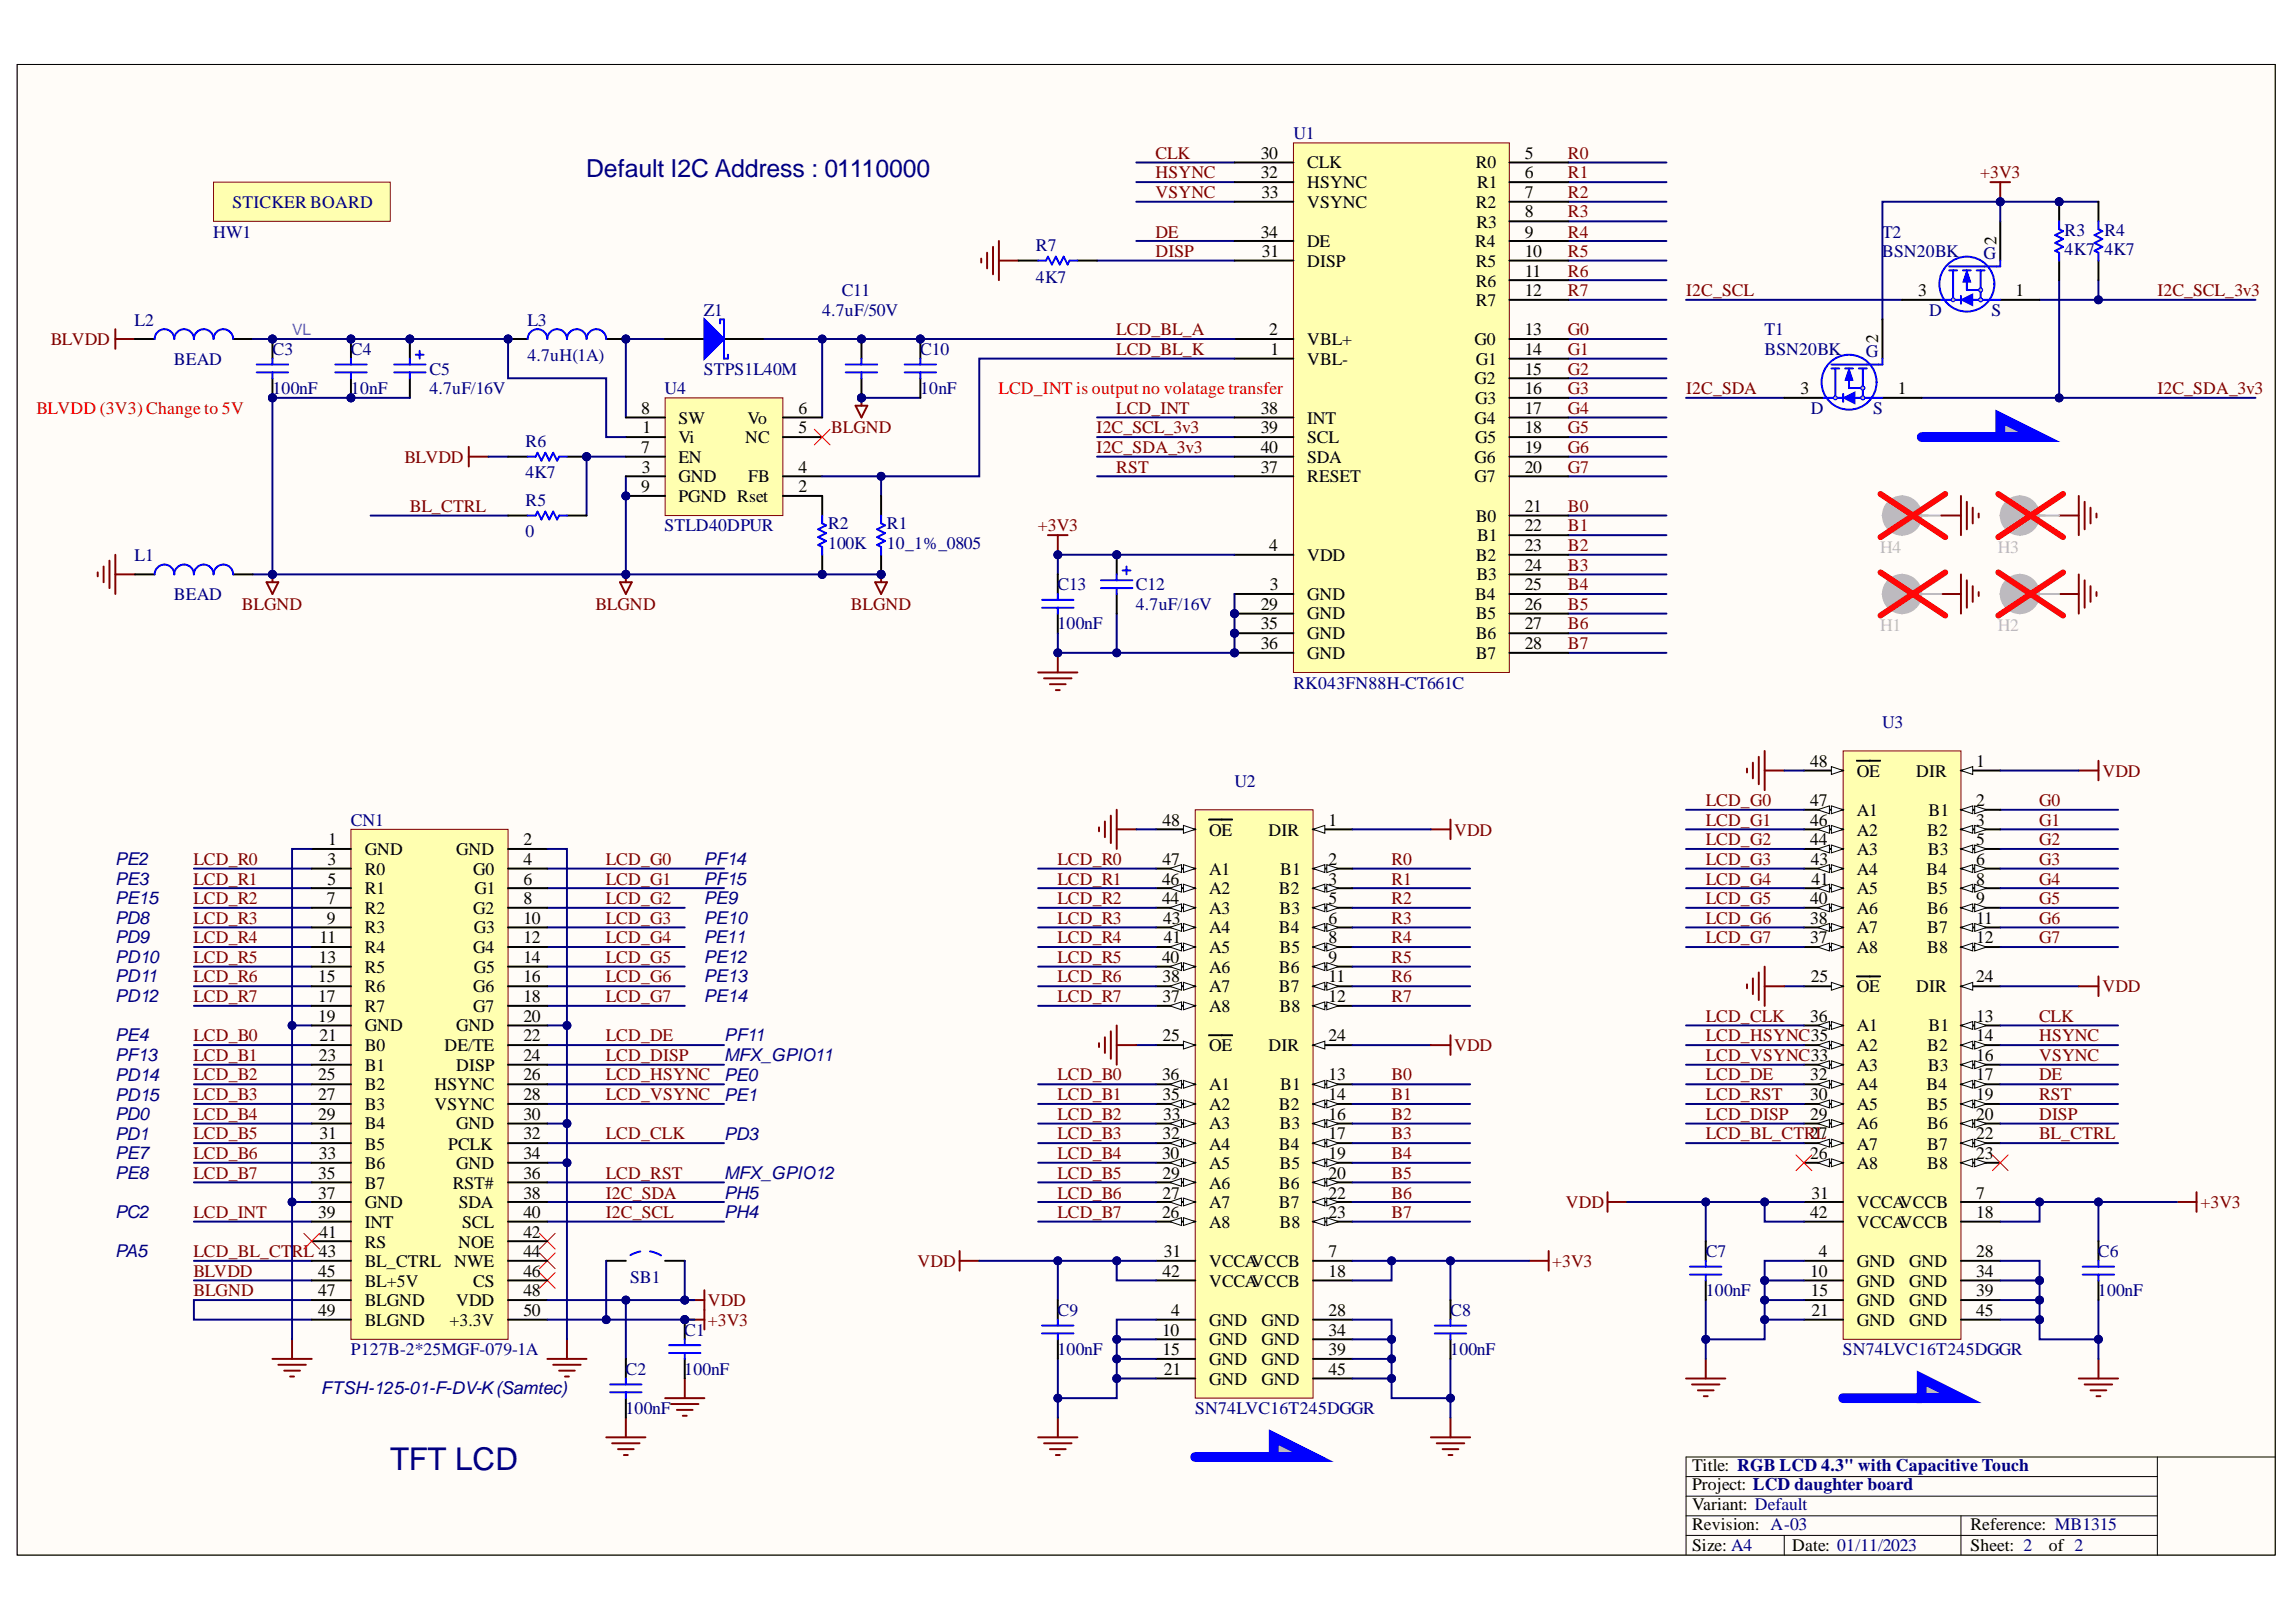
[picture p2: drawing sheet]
<svg xmlns="http://www.w3.org/2000/svg" width="297mm" height="210mm" viewBox="0 0 297 210" stroke-linecap="round" stroke-linejoin="round" font-family="sans-serif">
<defs><g id="words">
<text font-size="4.1" fill="#000080" x="50.5" y="190.2">TFT LCD</text>
<text font-size="3.2" fill="#000080" x="75.8" y="22.9">Default I2C Address : 01110000</text>
<g font-size="2.3" fill="#000080">
<text x="167.3" y="18">U1</text>
<text x="30.1" y="26.9">STICKER BOARD</text>
<text x="27.6" y="30.7">HW1</text>
<text x="134" y="32.5">R7</text>
<text x="243.5" y="30.7">T2</text>
<text x="243.5" y="33.3">BSN20BK</text>
<text x="256.6" y="33.5">G</text>
<text x="267.1" y="33">4K7</text>
<text x="267.1" y="30.5">R3</text>
<text x="272.3" y="33">4K7</text>
<text x="272.3" y="30.5">R4</text>
<text x="91.1" y="40.9">Z1</text>
<text x="106.4" y="40.9">4.7uF/50V</text>
<text x="108.9" y="38.3">C11</text>
<text x="134" y="36.6">4K7</text>
<text x="249.6" y="40.9">D</text>
<text x="257.6" y="40.9">S</text>
<text x="17.4" y="42.1">L2</text>
<text x="22.5" y="47.2">BEAD</text>
<text x="35.3" y="46">C3</text>
<text x="45.4" y="46">C4</text>
<text x="68.2" y="42.1">L3</text>
<text x="68.2" y="46.7">4.7uH(1A)</text>
<text x="119" y="46">C10</text>
<text x="228.3" y="43.4">T1</text>
<text x="228.3" y="46">BSN20BK</text>
<text x="241.4" y="46.2">G</text>
<text x="35.3" y="51">100nF</text>
<text x="45.4" y="51">10nF</text>
<text x="55.5" y="48.5">C5</text>
<text x="55.5" y="51">4.7uF/16V</text>
<text x="86" y="51">U4</text>
<text x="91.1" y="48.5">STPS1L40M</text>
<text x="119" y="51">10nF</text>
<text x="234.3" y="53.6">D</text>
<text x="242.3" y="53.6">S</text>
<text x="68" y="57.9">R6</text>
<text x="68" y="61.9">4K7</text>
<text x="68" y="65.5">R5</text>
<text x="68" y="69.5">0</text>
<text x="86" y="68.8">STLD40DPUR</text>
<text x="107.1" y="71">100K</text>
<text x="107.1" y="68.5">R2</text>
<text x="114.7" y="68.5">R1</text>
<text x="114.7" y="71">10_1%_0805</text>
<text x="17.4" y="72.6">L1</text>
<text x="22.5" y="77.6">BEAD</text>
<text x="136.8" y="76.4">C13</text>
<text x="146.9" y="76.4">C12</text>
<text x="136.8" y="81.4">100nF</text>
<text x="146.9" y="78.9">4.7uF/16V</text>
<text x="167.3" y="89.1">RK043FN88H-CT661C</text>
<text x="243.5" y="94.2">U3</text>
<text x="159.7" y="101.8">U2</text>
<text x="45.4" y="106.9">CN1</text>
<text x="14.9" y="111.9">PE2</text>
<text x="91.1" y="111.9">PF14</text>
<text x="14.9" y="114.5">PE3</text>
<text x="14.9" y="117">PE15</text>
<text x="14.9" y="119.5">PD8</text>
<text x="91.1" y="114.5">PF15</text>
<text x="91.1" y="117">PE9</text>
<text x="91.1" y="119.5">PE10</text>
<text x="14.9" y="122.1">PD9</text>
<text x="14.9" y="124.6">PD10</text>
<text x="91.1" y="122.1">PE11</text>
<text x="91.1" y="124.6">PE12</text>
<text x="14.9" y="127.1">PD11</text>
<text x="14.9" y="129.7">PD12</text>
<text x="91.1" y="127.1">PE13</text>
<text x="91.1" y="129.7">PE14</text>
<text x="14.9" y="134.7">PE4</text>
<text x="14.9" y="137.3">PF13</text>
<text x="93.7" y="134.7">PF11</text>
<text x="93.7" y="137.3">MFX_GPIO11</text>
<text x="14.9" y="139.9">PD14</text>
<text x="14.9" y="142.4">PD15</text>
<text x="93.7" y="139.9">PE0</text>
<text x="93.7" y="142.4">PE1</text>
<text x="14.9" y="145">PD0</text>
<text x="14.9" y="147.5">PD1</text>
<text x="93.7" y="147.5">PD3</text>
<text x="14.9" y="150">PE7</text>
<text x="14.9" y="152.6">PE8</text>
<text x="93.7" y="155.1">PH5</text>
<text x="93.7" y="152.6">MFX_GPIO12</text>
<text x="14.9" y="157.6">PC2</text>
<text x="93.7" y="157.6">PH4</text>
<text x="14.9" y="162.7">PA5</text>
<text x="81.5" y="166">SB1</text>
<text x="220.7" y="162.7">C7</text>
<text x="220.7" y="167.8">100nF</text>
<text x="271.4" y="162.7">C6</text>
<text x="271.4" y="167.8">100nF</text>
<text x="88.5" y="172.8">C1</text>
<text x="136.8" y="170.3">C9</text>
<text x="187.6" y="170.3">C8</text>
<text x="45.4" y="175.4">P127B-2*25MGF-079-1A</text>
<text x="80.9" y="177.9">C2</text>
<text x="88.5" y="177.9">100nF</text>
<text x="136.8" y="175.4">100nF</text>
<text x="187.6" y="175.4">100nF</text>
<text x="238.4" y="175.4">SN74LVC16T245DGGR</text>
<text x="41.5" y="180.4">FTSH-125-01-F-DV-K(Samtec)</text>
<text x="80.9" y="183">100nF</text>
<text x="154.6" y="183">SN74LVC16T245DGGR</text>
</g>
<g font-size="2.3" fill="#800000">
<text x="149.5" y="20.5">CLK</text>
<text x="149.5" y="23.1">HSYNC</text>
<text x="202.8" y="20.5">R0</text>
<text x="202.8" y="23.1">R1</text>
<text x="256.2" y="23.1">+3V3</text>
<text x="149.5" y="25.6">VSYNC</text>
<text x="202.8" y="25.6">R2</text>
<text x="202.8" y="28.1">R3</text>
<text x="149.5" y="30.7">DE</text>
<text x="149.5" y="33.3">DISP</text>
<text x="202.8" y="30.7">R4</text>
<text x="202.8" y="33.3">R5</text>
<text x="202.8" y="35.8">R6</text>
<text x="202.8" y="38.3">R7</text>
<text x="218.1" y="38.3">I2C_SCL</text>
<text x="279.1" y="38.3">I2C_SCL_3v3</text>
<text x="6.6" y="44.7">BLVDD</text>
<text x="144.4" y="43.4">LCD_BL_A</text>
<text x="144.4" y="46">LCD_BL_K</text>
<text x="202.8" y="46">G1</text>
<text x="202.8" y="43.4">G0</text>
<text x="144.4" y="53.6">LCD_INT</text>
<text x="202.8" y="48.5">G2</text>
<text x="202.8" y="51">G3</text>
<text x="202.8" y="53.6">G4</text>
<text x="218.1" y="51">I2C_SDA</text>
<text x="279.1" y="51">I2C_SDA_3v3</text>
<text x="52.3" y="59.9">BLVDD</text>
<text x="107.5" y="56.1">BLGND</text>
<text x="141.9" y="56.1">I2C_SCL_3v3</text>
<text x="141.9" y="58.6">I2C_SDA_3v3</text>
<text x="202.8" y="56.1">G5</text>
<text x="202.8" y="58.6">G6</text>
<text x="144.4" y="61.2">RST</text>
<text x="202.8" y="61.2">G7</text>
<text x="53" y="66.2">BL_CTRL</text>
<text x="134.3" y="68.8">+3V3</text>
<text x="202.8" y="66.2">B0</text>
<text x="202.8" y="68.8">B1</text>
<text x="202.8" y="71.3">B2</text>
<text x="202.8" y="73.8">B3</text>
<text x="202.8" y="76.4">B4</text>
<text x="31.3" y="78.9">BLGND</text>
<text x="77" y="78.9">BLGND</text>
<text x="110.1" y="78.9">BLGND</text>
<text x="202.8" y="78.9">B5</text>
<text x="202.8" y="81.4">B6</text>
<text x="202.8" y="84">B7</text>
<text x="272" y="100.5">VDD</text>
<text x="220.7" y="104.3">LCD_G0</text>
<text x="220.7" y="106.9">LCD_G1</text>
<text x="263.8" y="104.3">G0</text>
<text x="263.8" y="106.9">G1</text>
<text x="25" y="111.9">LCD_R0</text>
<text x="78.4" y="111.9">LCD_G0</text>
<text x="136.8" y="111.9">LCD_R0</text>
<text x="180" y="111.9">R0</text>
<text x="188.1" y="108.1">VDD</text>
<text x="220.7" y="109.4">LCD_G2</text>
<text x="220.7" y="111.9">LCD_G3</text>
<text x="263.8" y="109.4">G2</text>
<text x="263.8" y="111.9">G3</text>
<text x="25" y="114.5">LCD_R1</text>
<text x="25" y="117">LCD_R2</text>
<text x="25" y="119.5">LCD_R3</text>
<text x="78.4" y="114.5">LCD_G1</text>
<text x="78.4" y="117">LCD_G2</text>
<text x="78.4" y="119.5">LCD_G3</text>
<text x="136.8" y="114.5">LCD_R1</text>
<text x="136.8" y="117">LCD_R2</text>
<text x="136.8" y="119.5">LCD_R3</text>
<text x="180" y="114.5">R1</text>
<text x="180" y="117">R2</text>
<text x="180" y="119.5">R3</text>
<text x="220.7" y="114.5">LCD_G4</text>
<text x="220.7" y="117">LCD_G5</text>
<text x="220.7" y="119.5">LCD_G6</text>
<text x="263.8" y="114.5">G4</text>
<text x="263.8" y="117">G5</text>
<text x="263.8" y="119.5">G6</text>
<text x="25" y="122.1">LCD_R4</text>
<text x="25" y="124.6">LCD_R5</text>
<text x="78.4" y="122.1">LCD_G4</text>
<text x="78.4" y="124.6">LCD_G5</text>
<text x="136.8" y="122.1">LCD_R4</text>
<text x="136.8" y="124.6">LCD_R5</text>
<text x="180" y="122.1">R4</text>
<text x="180" y="124.6">R5</text>
<text x="220.7" y="122.1">LCD_G7</text>
<text x="263.8" y="122.1">G7</text>
<text x="25" y="127.1">LCD_R6</text>
<text x="25" y="129.7">LCD_R7</text>
<text x="78.4" y="127.1">LCD_G6</text>
<text x="78.4" y="129.7">LCD_G7</text>
<text x="136.8" y="127.1">LCD_R6</text>
<text x="136.8" y="129.7">LCD_R7</text>
<text x="180" y="127.1">R6</text>
<text x="180" y="129.7">R7</text>
<text x="272" y="128.4">VDD</text>
<text x="25" y="134.7">LCD_B0</text>
<text x="25" y="137.3">LCD_B1</text>
<text x="78.4" y="134.7">LCD_DE</text>
<text x="78.4" y="137.3">LCD_DISP</text>
<text x="188.1" y="136">VDD</text>
<text x="220.7" y="134.7">LCD_HSYNC35</text>
<text x="220.7" y="137.3">LCD_VSYNC33</text>
<text x="220.7" y="132.2">LCD_CLK</text>
<text x="263.8" y="132.2">CLK</text>
<text x="263.8" y="134.7">HSYNC</text>
<text x="263.8" y="137.3">VSYNC</text>
<text x="25" y="139.8">LCD_B2</text>
<text x="25" y="142.3">LCD_B3</text>
<text x="78.4" y="139.8">LCD_HSYNC</text>
<text x="78.4" y="142.3">LCD_VSYNC</text>
<text x="136.8" y="139.8">LCD_B0</text>
<text x="136.8" y="142.3">LCD_B1</text>
<text x="180" y="139.8">B0</text>
<text x="180" y="142.3">B1</text>
<text x="220.7" y="139.8">LCD_DE</text>
<text x="220.7" y="142.3">LCD_RST</text>
<text x="263.8" y="139.8">DE</text>
<text x="263.8" y="142.3">RST</text>
<text x="25" y="144.9">LCD_B4</text>
<text x="25" y="147.4">LCD_B5</text>
<text x="78.4" y="147.4">LCD_CLK</text>
<text x="136.8" y="144.9">LCD_B2</text>
<text x="136.8" y="147.4">LCD_B3</text>
<text x="180" y="144.9">B2</text>
<text x="180" y="147.4">B3</text>
<text x="220.7" y="144.9">LCD_DISP</text>
<text x="220.7" y="147.4">LCD_BL_CTRL</text>
<text x="263.8" y="144.9">DISP</text>
<text x="263.8" y="147.4">BL_CTRL</text>
<text x="25" y="150">LCD_B6</text>
<text x="25" y="152.6">LCD_B7</text>
<text x="78.4" y="152.6">LCD_RST</text>
<text x="78.4" y="155.1">I2C_SDA</text>
<text x="136.8" y="150">LCD_B4</text>
<text x="136.8" y="152.6">LCD_B5</text>
<text x="136.8" y="155.1">LCD_B6</text>
<text x="180" y="150">B4</text>
<text x="180" y="152.6">B5</text>
<text x="180" y="155.1">B6</text>
<text x="25" y="157.6">LCD_INT</text>
<text x="78.4" y="157.6">I2C_SCL</text>
<text x="136.8" y="157.6">LCD_B7</text>
<text x="180" y="157.6">B7</text>
<text x="202.6" y="156.4">VDD</text>
<text x="284.7" y="156.4">+3V3</text>
<text x="25" y="165.2">BLVDD</text>
<text x="25" y="167.8">BLGND</text>
<text x="25" y="162.7">LCD_BL_CTRL 43</text>
<text x="118.7" y="164">VDD</text>
<text x="200.8" y="164">+3V3</text>
<text x="91.6" y="171.6">+3V3</text>
<text x="91.6" y="169">VDD</text>
</g>
<g font-size="2.3">
<text x="163.1" y="20.5">30</text>
<text x="163.1" y="23.1">32</text>
<text x="169.1" y="21.8">CLK</text>
<text x="190.9" y="21.8">R0</text>
<text x="197.3" y="20.5">5</text>
<text x="197.3" y="23.1">6</text>
<text x="163.2" y="25.6">33</text>
<text x="169.1" y="24.3">HSYNC</text>
<text x="169.1" y="26.9">VSYNC</text>
<text x="190.9" y="26.9">R2</text>
<text x="191" y="29.5">R3</text>
<text x="191.1" y="24.3">R1</text>
<text x="197.3" y="25.6">7</text>
<text x="197.3" y="28.1">8</text>
<text x="163.1" y="30.7">34</text>
<text x="163.3" y="33.3">31</text>
<text x="169.1" y="32">DE</text>
<text x="169.1" y="34.5">DISP</text>
<text x="190.8" y="32">R4</text>
<text x="190.9" y="34.5">R5</text>
<text x="197.3" y="30.7">9</text>
<text x="197.3" y="33.3">10</text>
<text x="197.3" y="35.8">11</text>
<text x="258.3" y="31.7" transform="rotate(-90 258.3 31.7)">2</text>
<text x="190.9" y="37.1">R6</text>
<text x="190.9" y="39.6">R7</text>
<text x="197.3" y="38.3">12</text>
<text x="248.2" y="38.3">3</text>
<text x="260.8" y="38.3">1</text>
<text x="164.2" y="43.4">2</text>
<text x="164.4" y="46">1</text>
<text x="169.1" y="44.7">VBL+</text>
<text x="169.1" y="47.2">VBL-</text>
<text x="190.7" y="44.7">G0</text>
<text x="190.9" y="47.2">G1</text>
<text x="197.3" y="43.4">13</text>
<text x="197.3" y="46">14</text>
<text x="243" y="44.3" transform="rotate(-90 243 44.3)">2</text>
<text x="82.9" y="53.6">8</text>
<text x="103.3" y="53.6">6</text>
<text x="163.1" y="53.6">38</text>
<text x="190.7" y="49.8">G2</text>
<text x="190.8" y="52.3">G3</text>
<text x="197.3" y="48.5">15</text>
<text x="197.3" y="51">16</text>
<text x="197.3" y="53.6">17</text>
<text x="232.9" y="51">3</text>
<text x="245.5" y="51">1</text>
<text x="82.9" y="58.6">7</text>
<text x="83.1" y="56.1">1</text>
<text x="87.8" y="57.4">Vi</text>
<text x="87.8" y="59.9">EN</text>
<text x="87.8" y="54.8">SW</text>
<text x="96.4" y="57.4">NC</text>
<text x="96.7" y="54.8">Vo</text>
<text x="103.3" y="56.1">5</text>
<text x="163.1" y="56.1">39</text>
<text x="163.1" y="58.6">40</text>
<text x="169.1" y="54.8">INT</text>
<text x="169.1" y="57.4">SCL</text>
<text x="169.1" y="59.9">SDA</text>
<text x="190.7" y="54.8">G4</text>
<text x="190.7" y="59.9">G6</text>
<text x="190.8" y="57.4">G5</text>
<text x="197.3" y="56.1">18</text>
<text x="197.3" y="58.6">19</text>
<text x="82.9" y="63.7">9</text>
<text x="83" y="61.2">3</text>
<text x="87.8" y="62.4">GND</text>
<text x="87.8" y="65">PGND Rset</text>
<text x="96.8" y="62.4">FB</text>
<text x="103.3" y="63.7">2</text>
<text x="103.3" y="61.2">4</text>
<text x="163.1" y="61.2">37</text>
<text x="169.1" y="62.4">RESET</text>
<text x="190.7" y="62.4">G7</text>
<text x="197.3" y="61.2">20</text>
<text x="164.2" y="71.3">4</text>
<text x="190.9" y="67.5">B0</text>
<text x="191.1" y="70">B1</text>
<text x="197.3" y="66.2">21</text>
<text x="197.3" y="68.8">22</text>
<text x="197.3" y="71.3">23</text>
<text x="164.3" y="76.4">3</text>
<text x="169.1" y="77.6">GND</text>
<text x="169.1" y="72.6">VDD</text>
<text x="190.8" y="77.6">B4</text>
<text x="190.9" y="72.6">B2</text>
<text x="191" y="75.1">B3</text>
<text x="197.3" y="73.8">24</text>
<text x="197.3" y="76.4">25</text>
<text x="163.1" y="81.4">35</text>
<text x="163.1" y="78.9">29</text>
<text x="163.1" y="84">36</text>
<text x="169.1" y="82.7">GND</text>
<text x="169.1" y="80.2">GND</text>
<text x="190.9" y="80.2">B5</text>
<text x="190.9" y="82.7">B6</text>
<text x="197.3" y="78.9">26</text>
<text x="197.3" y="81.4">27</text>
<text x="197.3" y="84">28</text>
<text x="169.1" y="85.2">GND</text>
<text x="190.9" y="85.2">B7</text>
<text x="234.2" y="99.3">48</text>
<text x="240.2" y="100.5">OE</text>
<text x="247.9" y="100.5">DIR</text>
<text x="255.7" y="99.3">1</text>
<text x="150.4" y="106.9">48</text>
<text x="171.9" y="106.9">1</text>
<text x="234.2" y="104.3">47</text>
<text x="234.2" y="106.9">46</text>
<text x="240.2" y="105.6">A1</text>
<text x="249.5" y="105.6">B1</text>
<text x="255.7" y="104.3">2</text>
<text x="255.7" y="106.9">3</text>
<text x="42.4" y="111.9">3</text>
<text x="42.4" y="109.4">1</text>
<text x="47.2" y="113.2">R0</text>
<text x="47.2" y="110.7">GND</text>
<text x="59" y="110.7">GND</text>
<text x="61.2" y="113.2">G0</text>
<text x="67.7" y="111.9">4</text>
<text x="67.7" y="109.4">2</text>
<text x="150.4" y="111.9">47</text>
<text x="156.4" y="108.1">OE</text>
<text x="156.4" y="113.2">A1</text>
<text x="164.1" y="108.1">DIR</text>
<text x="165.6" y="113.2">B1</text>
<text x="171.9" y="111.9">2</text>
<text x="234.2" y="109.4">44</text>
<text x="234.3" y="111.9">43</text>
<text x="240.2" y="108.1">A2</text>
<text x="240.2" y="110.7">A3</text>
<text x="240.2" y="113.2">A4</text>
<text x="249.3" y="113.2">B4</text>
<text x="249.3" y="108.1">B2</text>
<text x="249.4" y="110.7">B3</text>
<text x="255.7" y="109.4">5</text>
<text x="255.7" y="111.9">6</text>
<text x="42.3" y="117">7</text>
<text x="42.3" y="119.5">9</text>
<text x="42.4" y="114.5">5</text>
<text x="47.2" y="115.7">R1</text>
<text x="47.2" y="118.3">R2</text>
<text x="61.2" y="118.3">G2</text>
<text x="61.4" y="115.7">G1</text>
<text x="67.7" y="114.5">6</text>
<text x="67.7" y="117">8</text>
<text x="67.7" y="119.5">10</text>
<text x="150.3" y="114.5">46</text>
<text x="150.3" y="117">44</text>
<text x="150.5" y="119.5">43</text>
<text x="156.4" y="115.7">A2</text>
<text x="156.4" y="118.3">A3</text>
<text x="165.5" y="115.7">B2</text>
<text x="165.5" y="118.3">B3</text>
<text x="171.9" y="114.5">3</text>
<text x="171.9" y="117">5</text>
<text x="171.9" y="119.5">6</text>
<text x="234.2" y="117">40</text>
<text x="234.2" y="119.5">38</text>
<text x="234.4" y="114.5">41</text>
<text x="240.2" y="115.7">A5</text>
<text x="240.2" y="118.3">A6</text>
<text x="249.3" y="115.7">B5</text>
<text x="249.3" y="118.3">B6</text>
<text x="255.7" y="114.5">8</text>
<text x="255.7" y="117">9</text>
<text x="255.7" y="119.5">11</text>
<text x="41.3" y="124.6">13</text>
<text x="41.3" y="122.1">11</text>
<text x="47.2" y="120.8">R3</text>
<text x="47.2" y="123.3">R4</text>
<text x="47.2" y="125.9">R5</text>
<text x="61.2" y="123.3">G4</text>
<text x="61.3" y="120.8">G3</text>
<text x="61.3" y="125.9">G5</text>
<text x="67.7" y="122.1">12</text>
<text x="67.7" y="124.6">14</text>
<text x="150.3" y="124.6">40</text>
<text x="150.6" y="122.1">41</text>
<text x="156.4" y="120.8">A4</text>
<text x="156.4" y="123.3">A5</text>
<text x="156.4" y="125.9">A6</text>
<text x="165.5" y="120.8">B4</text>
<text x="165.5" y="125.9">B6</text>
<text x="165.5" y="123.3">B5</text>
<text x="171.9" y="122.1">8</text>
<text x="171.9" y="124.6">9</text>
<text x="234.2" y="122.1">37</text>
<text x="240.2" y="120.8">A7</text>
<text x="240.2" y="123.3">A8</text>
<text x="249.3" y="120.8">B7</text>
<text x="249.3" y="123.3">B8</text>
<text x="255.7" y="122.1">12</text>
<text x="41.2" y="127.1">15</text>
<text x="41.2" y="129.7">17</text>
<text x="47.2" y="128.4">R6</text>
<text x="47.2" y="130.9">R7</text>
<text x="61.2" y="128.4">G6</text>
<text x="61.2" y="130.9">G7</text>
<text x="67.7" y="127.1">16</text>
<text x="67.7" y="129.7">18</text>
<text x="150.4" y="127.1">38</text>
<text x="150.4" y="129.7">37</text>
<text x="156.4" y="128.4">A7</text>
<text x="156.4" y="130.9">A8</text>
<text x="165.5" y="128.4">B7</text>
<text x="165.5" y="130.9">B8</text>
<text x="171.9" y="127.1">11</text>
<text x="171.9" y="129.7">12</text>
<text x="234.3" y="127.1">25</text>
<text x="240.2" y="128.4">OE</text>
<text x="247.9" y="128.4">DIR</text>
<text x="255.7" y="127.1">24</text>
<text x="41.2" y="132.2">19</text>
<text x="41.3" y="137.3">23</text>
<text x="41.3" y="134.7">21</text>
<text x="47.2" y="136">B0</text>
<text x="47.2" y="133.5">GND</text>
<text x="57.5" y="136">DE/TE</text>
<text x="59" y="133.5">GND</text>
<text x="67.7" y="132.2">20</text>
<text x="67.7" y="134.7">22</text>
<text x="67.7" y="137.3">24</text>
<text x="150.4" y="134.7">25</text>
<text x="156.4" y="136">OE</text>
<text x="164.1" y="136">DIR</text>
<text x="171.9" y="134.7">24</text>
<text x="234.2" y="132.2">36</text>
<text x="240.2" y="133.5">A1</text>
<text x="240.2" y="136">A2</text>
<text x="249.3" y="136">B2</text>
<text x="249.5" y="133.5">B1</text>
<text x="255.7" y="132.2">13</text>
<text x="255.7" y="134.7">14</text>
<text x="255.7" y="137.3">16</text>
<text x="41.2" y="139.8">25</text>
<text x="41.2" y="142.3">27</text>
<text x="47.2" y="138.5">B1</text>
<text x="47.2" y="141.1">B2</text>
<text x="47.2" y="143.6">B3</text>
<text x="56.2" y="141.1">HSYNC</text>
<text x="56.2" y="143.6">VSYNC</text>
<text x="59" y="138.5">DISP</text>
<text x="67.7" y="139.8">26</text>
<text x="67.7" y="142.3">28</text>
<text x="150.3" y="139.8">36</text>
<text x="150.4" y="142.3">35</text>
<text x="156.4" y="141.1">A1</text>
<text x="156.4" y="143.6">A2</text>
<text x="165.5" y="143.6">B2</text>
<text x="165.6" y="141.1">B1</text>
<text x="171.9" y="139.8">13</text>
<text x="171.9" y="142.3">14</text>
<text x="234.2" y="139.8">32</text>
<text x="234.2" y="142.3">30</text>
<text x="240.2" y="138.5">A3</text>
<text x="240.2" y="141.1">A4</text>
<text x="240.2" y="143.6">A5</text>
<text x="249.3" y="141.1">B4</text>
<text x="249.3" y="143.6">B5</text>
<text x="249.4" y="138.5">B3</text>
<text x="255.7" y="139.8">17</text>
<text x="255.7" y="142.3">19</text>
<text x="41.2" y="144.9">29</text>
<text x="41.3" y="147.4">31</text>
<text x="47.2" y="146.1">B4</text>
<text x="47.2" y="148.8">B5</text>
<text x="58" y="148.8">PCLK</text>
<text x="59" y="146.1">GND</text>
<text x="67.7" y="144.9">30</text>
<text x="67.7" y="147.4">32</text>
<text x="150.4" y="147.4">32</text>
<text x="150.5" y="144.9">33</text>
<text x="156.4" y="146.1">A3</text>
<text x="156.4" y="148.8">A4</text>
<text x="165.5" y="148.8">B4</text>
<text x="165.5" y="146.1">B3</text>
<text x="171.9" y="144.9">16</text>
<text x="171.9" y="147.4">17</text>
<text x="234.2" y="144.9">29</text>
<text x="234.2" y="147.4">27</text>
<text x="240.2" y="146.1">A6</text>
<text x="240.2" y="148.8">A7</text>
<text x="249.3" y="146.1">B6</text>
<text x="249.3" y="148.8">B7</text>
<text x="255.7" y="144.9">20</text>
<text x="255.7" y="147.4">22</text>
<text x="41.2" y="152.6">35</text>
<text x="41.2" y="155.1">37</text>
<text x="41.3" y="150">33</text>
<text x="47.2" y="151.3">B6</text>
<text x="47.2" y="153.8">B7</text>
<text x="58.6" y="153.8">RST#</text>
<text x="59" y="151.3">GND</text>
<text x="67.7" y="150">34</text>
<text x="67.7" y="152.6">36</text>
<text x="67.7" y="155.1">38</text>
<text x="150.3" y="150">30</text>
<text x="150.4" y="152.6">29</text>
<text x="150.4" y="155.1">27</text>
<text x="156.4" y="151.3">A5</text>
<text x="156.4" y="153.8">A6</text>
<text x="165.5" y="153.8">B6</text>
<text x="165.5" y="151.3">B5</text>
<text x="171.9" y="150">19</text>
<text x="171.9" y="152.6">20</text>
<text x="171.9" y="155.1">22</text>
<text x="234.2" y="150">26</text>
<text x="234.4" y="155.1">31</text>
<text x="240.2" y="151.3">A8</text>
<text x="249.3" y="151.3">B8</text>
<text x="255.7" y="150">23</text>
<text x="255.7" y="155.1">7</text>
<text x="41.2" y="157.6">39</text>
<text x="41.3" y="160.2">41</text>
<text x="47.2" y="156.4">GND</text>
<text x="47.2" y="158.9">INT</text>
<text x="47.2" y="161.4">RS</text>
<text x="59.3" y="161.4">NOE</text>
<text x="59.4" y="156.4">SDA</text>
<text x="59.8" y="158.9">SCL</text>
<text x="67.7" y="157.6">40</text>
<text x="67.7" y="160.2">42</text>
<text x="150.3" y="157.6">26</text>
<text x="156.4" y="156.4">A7</text>
<text x="156.4" y="158.9">A8</text>
<text x="165.5" y="156.4">B7</text>
<text x="165.5" y="158.9">B8</text>
<text x="171.9" y="157.6">23</text>
<text x="234.2" y="157.6">42</text>
<text x="240.2" y="158.9">VCCAVCCB</text>
<text x="240.2" y="156.4">VCCAVCCB</text>
<text x="255.7" y="157.6">18</text>
<text x="41.2" y="165.2">45</text>
<text x="41.2" y="167.8">47</text>
<text x="47.2" y="164">BL_CTRL</text>
<text x="47.2" y="166.5">BL+5V</text>
<text x="58.8" y="164">NWE</text>
<text x="61.2" y="166.5">CS</text>
<text x="67.7" y="162.7">44</text>
<text x="67.7" y="165.2">46</text>
<text x="67.7" y="167.8">48</text>
<text x="150.4" y="165.2">42</text>
<text x="150.6" y="162.7">31</text>
<text x="156.4" y="166.5">VCCAVCCB</text>
<text x="156.4" y="164">VCCAVCCB</text>
<text x="171.9" y="165.2">18</text>
<text x="171.9" y="162.7">7</text>
<text x="234.2" y="165.2">10</text>
<text x="234.3" y="167.8">15</text>
<text x="235.3" y="162.7">4</text>
<text x="240.2" y="164">GND</text>
<text x="240.2" y="166.5">GND</text>
<text x="247" y="166.5">GND</text>
<text x="247" y="164">GND</text>
<text x="255.7" y="167.8">39</text>
<text x="255.7" y="165.2">34</text>
<text x="255.7" y="162.7">28</text>
<text x="41.2" y="170.3">49</text>
<text x="47.2" y="169">BLGND</text>
<text x="47.2" y="171.6">BLGND</text>
<text x="58.2" y="171.6">+3.3V</text>
<text x="59" y="169">VDD</text>
<text x="67.7" y="170.3">50</text>
<text x="150.3" y="172.8">10</text>
<text x="151.5" y="170.3">4</text>
<text x="156.4" y="171.6">GND</text>
<text x="163.2" y="171.6">GND</text>
<text x="171.9" y="172.8">34</text>
<text x="171.9" y="170.3">28</text>
<text x="234.4" y="170.3">21</text>
<text x="240.2" y="169">GND</text>
<text x="240.2" y="171.6">GND</text>
<text x="247" y="171.6">GND</text>
<text x="247" y="169">GND</text>
<text x="255.7" y="170.3">45</text>
<text x="150.4" y="175.4">15</text>
<text x="150.6" y="177.9">21</text>
<text x="156.4" y="174.1">GND</text>
<text x="156.4" y="176.6">GND</text>
<text x="156.4" y="179.2">GND</text>
<text x="163.2" y="179.2">GND</text>
<text x="163.2" y="176.6">GND</text>
<text x="163.2" y="174.1">GND</text>
<text x="171.9" y="177.9">45</text>
<text x="171.9" y="175.4">39</text>
<text x="218.9" y="190.3">Title: RGB LCD 4.3&quot; with Capacitive Touch</text>
<text x="218.9" y="197.9">Revision: A-03</text>
<text x="218.9" y="192.9">Project: LCD daughter board</text>
<text x="218.9" y="195.4">Variant: Default</text>
<text x="254.9" y="197.9">Reference: MB1315</text>
<text x="218.9" y="200.7">Size: A4</text>
<text x="231.8" y="200.7">Date: 01/11/2023</text>
<text x="254.9" y="200.7">Sheet: 2</text>
<text x="265.1" y="200.7">of 2</text>
</g>
<g font-size="2.3" fill="#f00">
<text x="4.7" y="53.6">BLVDD (3V3) Change to 5V</text>
<text x="129.2" y="51">LCD_INT is output no volatage transfer</text>
</g>
<g font-size="2.3" fill="#bfbebc">
<text x="243.3" y="71.5">H4</text>
<text x="258.5" y="71.5">H3</text>
<text x="243.3" y="81.7">H1</text>
<text x="258.5" y="81.7">H2</text>
</g>
<text font-size="2" fill="#8a20db" x="37.8" y="43.4">VL</text>
</g></defs>
<path d="M2.2 8.3h292.1v192.9h-292.1z" fill-rule="evenodd" fill="#fffcf8"/>
<path d="M2.2 8.3h292.1v192.9h-292.1z" fill="none" stroke="#000" stroke-width=".13"/>
<path d="M2.2 8.3h292.1v192.9h-292.1z" fill-rule="evenodd" fill="#fffcf8"/>
<path d="M2.2 8.3h292.1v192.9h-292.1zM218.1 191.1h61M218.1 193.6h61M218.1 198.7h61M218.1 196.2h61M230.8 198.7v2.5M253.7 196.2v5M279.1 188.5v12.7M294.3 188.5h-76.2v12.7" fill="none" stroke="#000" stroke-width=".13"/>
<g fill="none" stroke="#000080" stroke-width=".25">
<path d="M141.9 33.7h17.8M147 23.6h12.7M147 26.1h12.7M147 31.2h12.7M202.9 21h12.7M202.9 23.6h12.7M202.9 26.1h12.7M202.9 28.6h12.7M202.9 31.2h12.7M202.9 33.7h12.7M202.9 36.3h12.7M202.9 38.8h12.7"/>
<path d="M141.9 56.6h17.8M141.9 59.1h17.8M141.9 54h17.8M202.9 43.9h12.7M202.9 46.4h12.7M202.9 48.9h12.7M202.9 51.5h12.7M202.9 54h12.7M202.9 56.6h12.7M202.9 59.1h12.7M141.9 61.6h17.8M202.9 61.6h12.7"/>
<path d="M202.9 66.7h12.7M202.9 69.3h12.7M202.9 71.8h12.7M202.9 74.3h12.7M202.9 76.9h12.7M202.9 79.4h12.7M202.9 82h12.7M202.9 84.5h12.7"/>
</g>
<path d="M135.6 69.3h2.5M136.9 69.3v2.5" fill="none" stroke="#800000" stroke-width=".25"/>
<circle cx="136.9" cy="71.8" r=".51" fill="#000080"/>
<circle cx="136.9" cy="71.8" r=".51" fill="none" stroke="#000080" stroke-width=".13"/>
<path d="M12.6 74.1v.5M13.4 73.3v2M14.2 72.6v3.5M14.9 71.8v5.1M14.9 74.3h2.6" fill="none" stroke="#800000" stroke-width=".25"/>
<path d="M144.5 79.4v5.1" fill="none" stroke="#000080" stroke-width=".25"/>
<circle cx="144.5" cy="84.5" r=".51" fill="#000080"/>
<circle cx="144.5" cy="84.5" r=".51" fill="none" stroke="#000080" stroke-width=".13"/>
<path d="M110.7 52.5h1.5l-.8 1.5zM111.4 51.5v1" fill="none" stroke="#800000" stroke-width=".25"/>
<circle cx="111.4" cy="51.5" r=".51" fill="#000080"/>
<circle cx="111.4" cy="51.5" r=".51" fill="none" stroke="#000080" stroke-width=".13"/>
<path d="M86 43.9h-5v10.1" fill="none" stroke="#000080" stroke-width=".25"/>
<circle cx="81" cy="43.9" r=".51" fill="#000080"/>
<circle cx="81" cy="43.9" r=".51" fill="none" stroke="#000080" stroke-width=".13"/>
<path d="M81 59.1h-5.1v7.6" fill="none" stroke="#000080" stroke-width=".25"/>
<circle cx="75.9" cy="59.1" r=".51" fill="#000080"/>
<circle cx="75.9" cy="59.1" r=".51" fill="none" stroke="#000080" stroke-width=".13"/>
<path d="M47.9 66.7h17.8" fill="none" stroke="#000080" stroke-width=".25"/>
<path d="M60.6 57.8v2.6M60.6 59.1h2.6M113.2 75.3h1.6l-.8 1.6zM114 74.3v1" fill="none" stroke="#800000" stroke-width=".25"/>
<circle cx="114" cy="74.3" r=".51" fill="#000080"/>
<circle cx="114" cy="74.3" r=".51" fill="none" stroke="#000080" stroke-width=".13"/>
<path d="M80.2 75.3h1.5l-.7 1.6zM81 74.3v1" fill="none" stroke="#800000" stroke-width=".25"/>
<circle cx="81" cy="74.3" r=".51" fill="#000080"/>
<circle cx="81" cy="74.3" r=".51" fill="none" stroke="#000080" stroke-width=".13"/>
<path d="M34.5 75.3h1.5l-.8 1.6zM35.2 74.3v1" fill="none" stroke="#800000" stroke-width=".25"/>
<circle cx="35.2" cy="74.3" r=".51" fill="#000080"/>
<circle cx="35.2" cy="74.3" r=".51" fill="none" stroke="#000080" stroke-width=".13"/>
<path d="M98.7 43.9h7.7v10.1" fill="none" stroke="#000080" stroke-width=".25"/>
<circle cx="106.4" cy="43.9" r=".51" fill="#000080"/>
<circle cx="106.4" cy="43.9" r=".51" fill="none" stroke="#000080" stroke-width=".13"/>
<path d="M81 61.6v12.7" fill="none" stroke="#000080" stroke-width=".25"/>
<circle cx="81" cy="74.3" r=".51" fill="#000080"/>
<circle cx="81" cy="74.3" r=".51" fill="none" stroke="#000080" stroke-width=".13"/>
<circle cx="81" cy="64.2" r=".51" fill="#000080"/>
<circle cx="81" cy="64.2" r=".51" fill="none" stroke="#000080" stroke-width=".13"/>
<path d="M114 61.6v2.6" fill="none" stroke="#000080" stroke-width=".25"/>
<circle cx="114" cy="61.6" r=".51" fill="#000080"/>
<circle cx="114" cy="61.6" r=".51" fill="none" stroke="#000080" stroke-width=".13"/>
<path d="M111.4 51.5h7.7" fill="none" stroke="#000080" stroke-width=".25"/>
<circle cx="111.4" cy="51.5" r=".51" fill="#000080"/>
<circle cx="111.4" cy="51.5" r=".51" fill="none" stroke="#000080" stroke-width=".13"/>
<path d="M134.3 87h5.1M135.1 87.8h3.5M135.8 88.5h2.1M136.6 89.3h.5M136.9 84.5v2.5" fill="none" stroke="#800000" stroke-width=".25"/>
<circle cx="136.9" cy="84.5" r=".51" fill="#000080"/>
<circle cx="136.9" cy="84.5" r=".51" fill="none" stroke="#000080" stroke-width=".13"/>
<path d="M147 21h12.7" fill="none" stroke="#000080" stroke-width=".25"/>
<path d="M126.9 33.5v.5M127.7 32.7v2M128.5 31.9v3.6M129.2 31.2v5.1M129.2 33.7h2.6" fill="none" stroke="#800000" stroke-width=".25"/>
<circle cx="159.7" cy="81.9" r=".51" fill="#000080"/>
<circle cx="159.7" cy="81.9" r=".51" fill="none" stroke="#000080" stroke-width=".13"/>
<circle cx="159.7" cy="79.4" r=".51" fill="#000080"/>
<circle cx="159.7" cy="79.4" r=".51" fill="none" stroke="#000080" stroke-width=".13"/>
<circle cx="159.7" cy="84.5" r=".51" fill="#000080"/>
<circle cx="159.7" cy="84.5" r=".51" fill="none" stroke="#000080" stroke-width=".13"/>
<path d="M167.3 18.5h28v68.5h-28z" fill-rule="evenodd" fill="#ffffb0"/>
<path d="M167.3 18.5h28v68.5h-28z" fill="none" stroke="#800000" stroke-width=".13"/>
<path d="M159.7 31.2h7.6M159.7 21h7.6M159.7 23.6h7.6M159.7 26.1h7.6M159.7 33.7h7.6M159.7 81.9h7.6" fill="none" stroke="#000" stroke-width=".25"/>
<circle cx="159.7" cy="81.9" r=".51" fill="#000080"/>
<circle cx="159.7" cy="81.9" r=".51" fill="none" stroke="#000080" stroke-width=".13"/>
<g fill="none" stroke="#000" stroke-width=".25">
<path d="M195.3 21h7.6M195.3 23.6h7.6M195.3 26.1h7.6M195.3 28.6h7.6M195.3 31.2h7.6M195.3 33.7h7.6M195.3 36.3h7.6M195.3 38.8h7.6M159.7 43.9h7.6M159.7 46.4h7.6M159.7 54h7.6M159.7 56.6h7.6"/>
<path d="M159.7 59.1h7.6M195.3 43.9h7.6M195.3 46.4h7.6M195.3 56.6h7.6M195.3 59.1h7.6M195.3 48.9h7.6M195.3 51.5h7.6M195.3 54h7.6M159.7 76.9h7.6M159.7 71.8h7.6M159.7 61.6h7.6M159.7 79.4h7.6"/>
<path d="M195.3 76.9h7.6M195.3 66.7h7.6M195.3 71.8h7.6M195.3 61.6h7.6M195.3 69.3h7.6M195.3 74.3h7.6M195.3 79.4h7.6M195.3 82h7.6M195.3 84.5h7.6"/>
</g>
<circle cx="159.7" cy="79.4" r=".51" fill="#000080"/>
<circle cx="159.7" cy="79.4" r=".51" fill="none" stroke="#000080" stroke-width=".13"/>
<path d="M159.7 84.5h7.6" fill="none" stroke="#000" stroke-width=".25"/>
<circle cx="159.7" cy="84.5" r=".51" fill="#000080"/>
<circle cx="159.7" cy="84.5" r=".51" fill="none" stroke="#000080" stroke-width=".13"/>
<circle cx="81" cy="64.2" r=".51" fill="#000080"/>
<circle cx="81" cy="64.2" r=".51" fill="none" stroke="#000080" stroke-width=".13"/>
<path d="M86 51.5h15.3v15.2h-15.3z" fill-rule="evenodd" fill="#ffffb0"/>
<path d="M86 51.5h15.3v15.2h-15.3z" fill="none" stroke="#800000" stroke-width=".13"/>
<path d="M81 56.6h5M81 54h5M81 59.1h5M101.3 56.6h5.1M101.3 54h5.1M81 64.2h5M81 61.6h5M101.3 64.2h5.1M101.3 61.6h5.1" fill="none" stroke="#000" stroke-width=".25"/>
<circle cx="81" cy="64.2" r=".51" fill="#000080"/>
<circle cx="81" cy="64.2" r=".51" fill="none" stroke="#000080" stroke-width=".13"/>
<path d="M63.2 59.1h2.5M32.7 74.3h2.5" fill="none" stroke="#000080" stroke-width=".25"/>
<path d="M14.9 42.6v2.5M14.9 43.9h2.6" fill="none" stroke="#800000" stroke-width=".25"/>
<circle cx="35.2" cy="74.3" r=".51" fill="#000080"/>
<circle cx="35.2" cy="74.3" r=".51" fill="none" stroke="#000080" stroke-width=".13"/>
<path d="M105.3 55.6l2.1 2M107.4 55.6l-2.1 2" fill="none" stroke="#f00" stroke-width=".13"/>
<circle cx="35.2" cy="51.5" r=".51" fill="#000080"/>
<circle cx="35.2" cy="51.5" r=".51" fill="none" stroke="#000080" stroke-width=".13"/>
<circle cx="35.2" cy="43.9" r=".51" fill="#000080"/>
<circle cx="35.2" cy="43.9" r=".51" fill="none" stroke="#000080" stroke-width=".13"/>
<path d="M35.2 48.9v2.6" fill="none" stroke="#000" stroke-width=".25"/>
<circle cx="35.2" cy="51.5" r=".51" fill="#000080"/>
<circle cx="35.2" cy="51.5" r=".51" fill="none" stroke="#000080" stroke-width=".13"/>
<path d="M35.2 43.9v2.5" fill="none" stroke="#000" stroke-width=".25"/>
<circle cx="35.2" cy="43.9" r=".51" fill="#000080"/>
<circle cx="35.2" cy="43.9" r=".51" fill="none" stroke="#000080" stroke-width=".13"/>
<path d="M33.2 47.2h4.1M33.2 48.2h4.1M35.2 46.4v.8M35.2 48.2v.7" fill="none" stroke="#00f" stroke-width=".25"/>
<circle cx="45.4" cy="51.5" r=".51" fill="#000080"/>
<circle cx="45.4" cy="51.5" r=".51" fill="none" stroke="#000080" stroke-width=".13"/>
<circle cx="45.4" cy="43.9" r=".51" fill="#000080"/>
<circle cx="45.4" cy="43.9" r=".51" fill="none" stroke="#000080" stroke-width=".13"/>
<path d="M45.4 48.9v2.6" fill="none" stroke="#000" stroke-width=".25"/>
<circle cx="45.4" cy="51.5" r=".51" fill="#000080"/>
<circle cx="45.4" cy="51.5" r=".51" fill="none" stroke="#000080" stroke-width=".13"/>
<path d="M45.4 43.9v2.5" fill="none" stroke="#000" stroke-width=".25"/>
<circle cx="45.4" cy="43.9" r=".51" fill="#000080"/>
<circle cx="45.4" cy="43.9" r=".51" fill="none" stroke="#000080" stroke-width=".13"/>
<path d="M43.4 47.2h4M43.4 48.2h4M45.4 46.4v.8M45.4 48.2v.7" fill="none" stroke="#00f" stroke-width=".25"/>
<circle cx="119.1" cy="43.9" r=".51" fill="#000080"/>
<circle cx="119.1" cy="43.9" r=".51" fill="none" stroke="#000080" stroke-width=".13"/>
<path d="M119.1 43.9v2.5M119.1 48.9v2.6" fill="none" stroke="#000" stroke-width=".25"/>
<circle cx="119.1" cy="43.9" r=".51" fill="#000080"/>
<circle cx="119.1" cy="43.9" r=".51" fill="none" stroke="#000080" stroke-width=".13"/>
<path d="M117 47.2h4.1M117 48.2h4.1M119.1 46.4v.8M119.1 48.2v.7" fill="none" stroke="#00f" stroke-width=".25"/>
<circle cx="114" cy="74.3" r=".51" fill="#000080"/>
<circle cx="114" cy="74.3" r=".51" fill="none" stroke="#000080" stroke-width=".13"/>
<path d="M114 64.2v2.5M114 71.8v2.5" fill="none" stroke="#000" stroke-width=".25"/>
<circle cx="114" cy="74.3" r=".51" fill="#000080"/>
<circle cx="114" cy="74.3" r=".51" fill="none" stroke="#000080" stroke-width=".13"/>
<path d="M114 66.7v1l.5 .3-1 .5 1 .5-1 .5 1 .5-1 .5 .5 .3v1" fill="none" stroke="#00f" stroke-width=".25"/>
<circle cx="246.1" cy="66.7" r="2.54" fill="#bfbebc"/>
<circle cx="246.1" cy="66.7" r="2.54" fill="none" stroke="#bfbebc" stroke-width=".13"/>
<circle cx="246.1" cy="66.7" r="1.27" fill="#bfbebc"/>
<circle cx="246.1" cy="66.7" r="1.27" fill="none" stroke="#bfbebc" stroke-width=".13"/>
<path d="M243.5 66.7h7.7M246.1 64.2v5.1" fill="none" stroke="#bfbebc" stroke-width=".25"/>
<path d="M243.3 63.9l8.4 5.6M251.7 63.9l-8.4 5.6" fill="none" stroke="#f00" stroke-width=".76"/>
<g fill="none" stroke="#800000" stroke-width=".25">
<path d="M251.2 76.9h2.5M251.2 66.7h2.5M253.7 64.2v5.1M253.7 74.3v5.1M254.5 64.9v3.6M254.5 75.1v3.5M255.2 65.7v2M255.2 75.9v2M256 66.5v.5M256 76.6v.5M266.4 76.9h2.5M266.4 66.7h2.5"/>
<path d="M268.9 64.2v5.1M268.9 74.3v5.1M269.7 64.9v3.6M269.7 75.1v3.5M270.5 65.7v2M270.5 75.9v2M271.2 66.5v.5M271.2 76.6v.5"/>
</g>
<path d="M70.8 117.5h17.8M70.8 120h17.8M70.8 122.6h17.8M70.8 125.1h17.8M70.8 127.6h17.8M70.8 130.2h17.8M70.8 132.7h2.5" fill="none" stroke="#000080" stroke-width=".25"/>
<circle cx="73.3" cy="132.7" r=".51" fill="#000080"/>
<circle cx="73.3" cy="132.7" r=".51" fill="none" stroke="#000080" stroke-width=".13"/>
<path d="M70.8 140.3h22.9M70.8 142.9h22.9M70.8 145.4h2.5" fill="none" stroke="#000080" stroke-width=".25"/>
<circle cx="73.3" cy="145.4" r=".51" fill="#000080"/>
<circle cx="73.3" cy="145.4" r=".51" fill="none" stroke="#000080" stroke-width=".13"/>
<path d="M70.8 147.9h22.9M70.8 150.5h2.5" fill="none" stroke="#000080" stroke-width=".25"/>
<circle cx="73.3" cy="150.5" r=".51" fill="#000080"/>
<circle cx="73.3" cy="150.5" r=".51" fill="none" stroke="#000080" stroke-width=".13"/>
<path d="M70.8 155.5h22.9M70.8 158.1h22.9" fill="none" stroke="#000080" stroke-width=".25"/>
<path d="M88.6 170.8h2.5M91.1 169.5v2.5" fill="none" stroke="#800000" stroke-width=".25"/>
<circle cx="88.6" cy="170.8" r=".51" fill="#000080"/>
<circle cx="88.6" cy="170.8" r=".51" fill="none" stroke="#000080" stroke-width=".13"/>
<path d="M70.8 175.9h5.1M71.6 176.6h3.5M72.3 177.4h2.1M73.1 178.1h.5M73.3 173.3v2.6M88.6 168.2h2.5M91.1 167v2.5" fill="none" stroke="#800000" stroke-width=".25"/>
<path d="M70.8 135.2h22.9M70.8 153h22.9" fill="none" stroke="#000080" stroke-width=".25"/>
<circle cx="88.6" cy="168.2" r=".51" fill="#000080"/>
<circle cx="88.6" cy="168.2" r=".51" fill="none" stroke="#000080" stroke-width=".13"/>
<path d="M88.6 178.4v2.5M78.4 186h5.1M79.2 186.8h3.5M80 187.5h2M80.7 188.3h.5M81 183.5v2.5M86.1 180.9h5M86.8 181.7h3.6M87.6 182.5h2M88.3 183.2h.5" fill="none" stroke="#800000" stroke-width=".25"/>
<path d="M81 168.2v7.7" fill="none" stroke="#000080" stroke-width=".25"/>
<circle cx="81" cy="168.2" r=".51" fill="#000080"/>
<circle cx="81" cy="168.2" r=".51" fill="none" stroke="#000080" stroke-width=".13"/>
<path d="M25.1 117.5h15.2M70.8 112.4h22.9M70.8 114.9h22.9M25.1 120h15.2M25.1 122.6h15.2M25.1 125.1h15.2M25.1 127.6h15.2M37.8 132.7h2.5" fill="none" stroke="#000080" stroke-width=".25"/>
<circle cx="37.8" cy="132.7" r=".51" fill="#000080"/>
<circle cx="37.8" cy="132.7" r=".51" fill="none" stroke="#000080" stroke-width=".13"/>
<path d="M25.1 140.3h15.2M25.1 142.9h15.2M25.1 145.4h15.2M25.1 150.5h15.2M25.1 153h15.2M37.8 155.5h2.5" fill="none" stroke="#000080" stroke-width=".25"/>
<circle cx="37.8" cy="155.5" r=".51" fill="#000080"/>
<circle cx="37.8" cy="155.5" r=".51" fill="none" stroke="#000080" stroke-width=".13"/>
<path d="M25.1 112.4h15.2M25.1 114.9h15.2M175 112.4h15.2M175 114.9h15.2M25.1 135.2h15.2M25.1 130.2h15.2M25.1 158.1h15.2M25.1 163.2h15.2M25.1 165.7h15.2M40.3 168.2h-15.2v2.6h15.2" fill="none" stroke="#000080" stroke-width=".25"/>
<path d="M35.2 175.9h5.1M36 176.6h3.6M36.8 177.4h2M37.5 178.1h.5M37.8 173.3v2.6" fill="none" stroke="#800000" stroke-width=".25"/>
<path d="M69.8 159.6l2 2M71.8 159.6l-2 2M69.8 162.1l2 2.1M69.8 164.7l2 2M71.8 162.1l-2 2.1M71.8 164.7l-2 2" fill="none" stroke="#f00" stroke-width=".13"/>
<path d="M154.6 104.8h15.3v76.1h-15.3z" fill-rule="evenodd" fill="#ffffb0"/>
<path d="M154.6 104.8h15.3v76.1h-15.3z" fill="none" stroke="#800000" stroke-width=".13"/>
<path d="M149.5 107.3h5.1" fill="none" stroke="#000" stroke-width=".25"/>
<path d="M153.1 106.8l1.5 .5-1.5 .5z" fill="#f8fcff"/>
<path d="M153.1 106.8l1.5 .5-1.5 .5z" fill="none" stroke="#000" stroke-width=".13"/>
<path d="M149.5 112.4h5.1M156.4 106.1h3" fill="none" stroke="#000" stroke-width=".25"/>
<path d="M153.1 111.9l1.5 .5-1.5 .5z" fill="#f8fcff"/>
<path d="M153.1 111.9l1.5 .5-1.5 .5z" fill="none" stroke="#000" stroke-width=".13"/>
<path d="M151.3 112.4l1.6-.5v1z" fill="#f8fcff"/>
<path d="M151.3 112.4l1.6-.5v1z" fill="none" stroke="#000" stroke-width=".13"/>
<path d="M169.9 112.4h5.1" fill="none" stroke="#000" stroke-width=".25"/>
<path d="M169.9 112.4l1.5-.5v1z" fill="#f8fcff"/>
<path d="M169.9 112.4l1.5-.5v1z" fill="none" stroke="#000" stroke-width=".13"/>
<path d="M171.6 111.9l1.6 .5-1.6 .5z" fill="#f8fcff"/>
<path d="M171.6 111.9l1.6 .5-1.6 .5z" fill="none" stroke="#000" stroke-width=".13"/>
<path d="M149.5 114.9h5.1" fill="none" stroke="#000" stroke-width=".25"/>
<path d="M153.1 114.4l1.5 .5-1.5 .5z" fill="#f8fcff"/>
<path d="M153.1 114.4l1.5 .5-1.5 .5z" fill="none" stroke="#000" stroke-width=".13"/>
<path d="M151.3 114.9l1.6-.5v1z" fill="#f8fcff"/>
<path d="M151.3 114.9l1.6-.5v1z" fill="none" stroke="#000" stroke-width=".13"/>
<path d="M169.9 114.9h5.1" fill="none" stroke="#000" stroke-width=".25"/>
<path d="M169.9 114.9l1.5-.5v1z" fill="#f8fcff"/>
<path d="M169.9 114.9l1.5-.5v1z" fill="none" stroke="#000" stroke-width=".13"/>
<path d="M171.6 114.4l1.6 .5-1.6 .5z" fill="#f8fcff"/>
<path d="M171.6 114.4l1.6 .5-1.6 .5z" fill="none" stroke="#000" stroke-width=".13"/>
<path d="M149.5 117.5h5.1" fill="none" stroke="#000" stroke-width=".25"/>
<path d="M153.1 117l1.5 .5-1.5 .5z" fill="#f8fcff"/>
<path d="M153.1 117l1.5 .5-1.5 .5z" fill="none" stroke="#000" stroke-width=".13"/>
<path d="M151.3 117.5l1.6-.5v1z" fill="#f8fcff"/>
<path d="M151.3 117.5l1.6-.5v1z" fill="none" stroke="#000" stroke-width=".13"/>
<path d="M169.9 117.5h5.1" fill="none" stroke="#000" stroke-width=".25"/>
<path d="M169.9 117.5l1.5-.5v1z" fill="#f8fcff"/>
<path d="M169.9 117.5l1.5-.5v1z" fill="none" stroke="#000" stroke-width=".13"/>
<path d="M171.6 117l1.6 .5-1.6 .5z" fill="#f8fcff"/>
<path d="M171.6 117l1.6 .5-1.6 .5z" fill="none" stroke="#000" stroke-width=".13"/>
<path d="M149.5 120h5.1" fill="none" stroke="#000" stroke-width=".25"/>
<path d="M153.1 119.5l1.5 .5-1.5 .5z" fill="#f8fcff"/>
<path d="M153.1 119.5l1.5 .5-1.5 .5z" fill="none" stroke="#000" stroke-width=".13"/>
<path d="M151.3 120l1.6-.5v1z" fill="#f8fcff"/>
<path d="M151.3 120l1.6-.5v1z" fill="none" stroke="#000" stroke-width=".13"/>
<path d="M169.9 120h5.1" fill="none" stroke="#000" stroke-width=".25"/>
<path d="M169.9 120l1.5-.5v1z" fill="#f8fcff"/>
<path d="M169.9 120l1.5-.5v1z" fill="none" stroke="#000" stroke-width=".13"/>
<path d="M171.6 119.5l1.6 .5-1.6 .5z" fill="#f8fcff"/>
<path d="M171.6 119.5l1.6 .5-1.6 .5z" fill="none" stroke="#000" stroke-width=".13"/>
<path d="M149.5 122.6h5.1" fill="none" stroke="#000" stroke-width=".25"/>
<path d="M153.1 122l1.5 .6-1.5 .5z" fill="#f8fcff"/>
<path d="M153.1 122l1.5 .6-1.5 .5z" fill="none" stroke="#000" stroke-width=".13"/>
<path d="M151.3 122.6l1.6-.6v1.1z" fill="#f8fcff"/>
<path d="M151.3 122.6l1.6-.6v1.1z" fill="none" stroke="#000" stroke-width=".13"/>
<path d="M169.9 122.6h5.1" fill="none" stroke="#000" stroke-width=".25"/>
<path d="M169.9 122.6l1.5-.6v1.1z" fill="#f8fcff"/>
<path d="M169.9 122.6l1.5-.6v1.1z" fill="none" stroke="#000" stroke-width=".13"/>
<path d="M171.6 122l1.6 .6-1.6 .5z" fill="#f8fcff"/>
<path d="M171.6 122l1.6 .6-1.6 .5z" fill="none" stroke="#000" stroke-width=".13"/>
<path d="M149.5 125.1h5.1" fill="none" stroke="#000" stroke-width=".25"/>
<path d="M153.1 124.6l1.5 .5-1.5 .5z" fill="#f8fcff"/>
<path d="M153.1 124.6l1.5 .5-1.5 .5z" fill="none" stroke="#000" stroke-width=".13"/>
<path d="M151.3 125.1l1.6-.5v1z" fill="#f8fcff"/>
<path d="M151.3 125.1l1.6-.5v1z" fill="none" stroke="#000" stroke-width=".13"/>
<path d="M169.9 125.1h5.1" fill="none" stroke="#000" stroke-width=".25"/>
<path d="M169.9 125.1l1.5-.5v1z" fill="#f8fcff"/>
<path d="M169.9 125.1l1.5-.5v1z" fill="none" stroke="#000" stroke-width=".13"/>
<path d="M171.6 124.6l1.6 .5-1.6 .5z" fill="#f8fcff"/>
<path d="M171.6 124.6l1.6 .5-1.6 .5z" fill="none" stroke="#000" stroke-width=".13"/>
<path d="M149.5 127.6h5.1" fill="none" stroke="#000" stroke-width=".25"/>
<path d="M153.1 127.1l1.5 .5-1.5 .5z" fill="#f8fcff"/>
<path d="M153.1 127.1l1.5 .5-1.5 .5z" fill="none" stroke="#000" stroke-width=".13"/>
<path d="M151.3 127.6l1.6-.5v1z" fill="#f8fcff"/>
<path d="M151.3 127.6l1.6-.5v1z" fill="none" stroke="#000" stroke-width=".13"/>
<path d="M169.9 127.6h5.1" fill="none" stroke="#000" stroke-width=".25"/>
<path d="M169.9 127.6l1.5-.5v1z" fill="#f8fcff"/>
<path d="M169.9 127.6l1.5-.5v1z" fill="none" stroke="#000" stroke-width=".13"/>
<path d="M171.6 127.1l1.6 .5-1.6 .5z" fill="#f8fcff"/>
<path d="M171.6 127.1l1.6 .5-1.6 .5z" fill="none" stroke="#000" stroke-width=".13"/>
<path d="M149.5 130.2h5.1" fill="none" stroke="#000" stroke-width=".25"/>
<path d="M153.1 129.7l1.5 .5-1.5 .5z" fill="#f8fcff"/>
<path d="M153.1 129.7l1.5 .5-1.5 .5z" fill="none" stroke="#000" stroke-width=".13"/>
<path d="M151.3 130.2l1.6-.5v1z" fill="#f8fcff"/>
<path d="M151.3 130.2l1.6-.5v1z" fill="none" stroke="#000" stroke-width=".13"/>
<path d="M169.9 130.2h5.1" fill="none" stroke="#000" stroke-width=".25"/>
<path d="M169.9 130.2l1.5-.5v1z" fill="#f8fcff"/>
<path d="M169.9 130.2l1.5-.5v1z" fill="none" stroke="#000" stroke-width=".13"/>
<path d="M171.6 129.7l1.6 .5-1.6 .5z" fill="#f8fcff"/>
<path d="M171.6 129.7l1.6 .5-1.6 .5z" fill="none" stroke="#000" stroke-width=".13"/>
<path d="M149.5 135.2h5.1" fill="none" stroke="#000" stroke-width=".25"/>
<path d="M153.1 134.7l1.5 .5-1.5 .6z" fill="#f8fcff"/>
<path d="M153.1 134.7l1.5 .5-1.5 .6z" fill="none" stroke="#000" stroke-width=".13"/>
<path d="M156.4 134h3M149.5 140.3h5.1" fill="none" stroke="#000" stroke-width=".25"/>
<path d="M153.1 139.8l1.5 .5-1.5 .5z" fill="#f8fcff"/>
<path d="M153.1 139.8l1.5 .5-1.5 .5z" fill="none" stroke="#000" stroke-width=".13"/>
<path d="M151.3 140.3l1.6-.5v1z" fill="#f8fcff"/>
<path d="M151.3 140.3l1.6-.5v1z" fill="none" stroke="#000" stroke-width=".13"/>
<path d="M169.9 140.3h5.1" fill="none" stroke="#000" stroke-width=".25"/>
<path d="M169.9 140.3l1.5-.5v1z" fill="#f8fcff"/>
<path d="M169.9 140.3l1.5-.5v1z" fill="none" stroke="#000" stroke-width=".13"/>
<path d="M171.6 139.8l1.6 .5-1.6 .5z" fill="#f8fcff"/>
<path d="M171.6 139.8l1.6 .5-1.6 .5z" fill="none" stroke="#000" stroke-width=".13"/>
<path d="M149.5 142.9h5.1" fill="none" stroke="#000" stroke-width=".25"/>
<path d="M153.1 142.4l1.5 .5-1.5 .5z" fill="#f8fcff"/>
<path d="M153.1 142.4l1.5 .5-1.5 .5z" fill="none" stroke="#000" stroke-width=".13"/>
<path d="M151.3 142.9l1.6-.5v1z" fill="#f8fcff"/>
<path d="M151.3 142.9l1.6-.5v1z" fill="none" stroke="#000" stroke-width=".13"/>
<path d="M169.9 142.9h5.1" fill="none" stroke="#000" stroke-width=".25"/>
<path d="M169.9 142.9l1.5-.5v1z" fill="#f8fcff"/>
<path d="M169.9 142.9l1.5-.5v1z" fill="none" stroke="#000" stroke-width=".13"/>
<path d="M171.6 142.4l1.6 .5-1.6 .5z" fill="#f8fcff"/>
<path d="M171.6 142.4l1.6 .5-1.6 .5z" fill="none" stroke="#000" stroke-width=".13"/>
<path d="M149.5 145.4h5.1" fill="none" stroke="#000" stroke-width=".25"/>
<path d="M153.1 144.9l1.5 .5-1.5 .5z" fill="#f8fcff"/>
<path d="M153.1 144.9l1.5 .5-1.5 .5z" fill="none" stroke="#000" stroke-width=".13"/>
<path d="M151.3 145.4l1.6-.5v1z" fill="#f8fcff"/>
<path d="M151.3 145.4l1.6-.5v1z" fill="none" stroke="#000" stroke-width=".13"/>
<path d="M169.9 145.4h5.1" fill="none" stroke="#000" stroke-width=".25"/>
<path d="M169.9 145.4l1.5-.5v1z" fill="#f8fcff"/>
<path d="M169.9 145.4l1.5-.5v1z" fill="none" stroke="#000" stroke-width=".13"/>
<path d="M171.6 144.9l1.6 .5-1.6 .5z" fill="#f8fcff"/>
<path d="M171.6 144.9l1.6 .5-1.6 .5z" fill="none" stroke="#000" stroke-width=".13"/>
<path d="M149.5 147.9h5.1" fill="none" stroke="#000" stroke-width=".25"/>
<path d="M153.1 147.4l1.5 .5-1.5 .5z" fill="#f8fcff"/>
<path d="M153.1 147.4l1.5 .5-1.5 .5z" fill="none" stroke="#000" stroke-width=".13"/>
<path d="M151.3 147.9l1.6-.5v1z" fill="#f8fcff"/>
<path d="M151.3 147.9l1.6-.5v1z" fill="none" stroke="#000" stroke-width=".13"/>
<path d="M169.9 147.9h5.1" fill="none" stroke="#000" stroke-width=".25"/>
<path d="M169.9 147.9l1.5-.5v1z" fill="#f8fcff"/>
<path d="M169.9 147.9l1.5-.5v1z" fill="none" stroke="#000" stroke-width=".13"/>
<path d="M171.6 147.4l1.6 .5-1.6 .5z" fill="#f8fcff"/>
<path d="M171.6 147.4l1.6 .5-1.6 .5z" fill="none" stroke="#000" stroke-width=".13"/>
<path d="M149.5 150.5h5.1" fill="none" stroke="#000" stroke-width=".25"/>
<path d="M153.1 150l1.5 .5-1.5 .5z" fill="#f8fcff"/>
<path d="M153.1 150l1.5 .5-1.5 .5z" fill="none" stroke="#000" stroke-width=".13"/>
<path d="M151.3 150.5l1.6-.5v1z" fill="#f8fcff"/>
<path d="M151.3 150.5l1.6-.5v1z" fill="none" stroke="#000" stroke-width=".13"/>
<path d="M169.9 150.5h5.1" fill="none" stroke="#000" stroke-width=".25"/>
<path d="M169.9 150.5l1.5-.5v1z" fill="#f8fcff"/>
<path d="M169.9 150.5l1.5-.5v1z" fill="none" stroke="#000" stroke-width=".13"/>
<path d="M171.6 150l1.6 .5-1.6 .5z" fill="#f8fcff"/>
<path d="M171.6 150l1.6 .5-1.6 .5z" fill="none" stroke="#000" stroke-width=".13"/>
<path d="M149.5 153h5.1" fill="none" stroke="#000" stroke-width=".25"/>
<path d="M153.1 152.5l1.5 .5-1.5 .5z" fill="#f8fcff"/>
<path d="M153.1 152.5l1.5 .5-1.5 .5z" fill="none" stroke="#000" stroke-width=".13"/>
<path d="M151.3 153l1.6-.5v1z" fill="#f8fcff"/>
<path d="M151.3 153l1.6-.5v1z" fill="none" stroke="#000" stroke-width=".13"/>
<path d="M169.9 153h5.1" fill="none" stroke="#000" stroke-width=".25"/>
<path d="M169.9 153l1.5-.5v1z" fill="#f8fcff"/>
<path d="M169.9 153l1.5-.5v1z" fill="none" stroke="#000" stroke-width=".13"/>
<path d="M171.6 152.5l1.6 .5-1.6 .5z" fill="#f8fcff"/>
<path d="M171.6 152.5l1.6 .5-1.6 .5z" fill="none" stroke="#000" stroke-width=".13"/>
<path d="M149.5 155.5h5.1" fill="none" stroke="#000" stroke-width=".25"/>
<path d="M153.1 155l1.5 .5-1.5 .6z" fill="#f8fcff"/>
<path d="M153.1 155l1.5 .5-1.5 .6z" fill="none" stroke="#000" stroke-width=".13"/>
<path d="M151.3 155.5l1.6-.5v1.1z" fill="#f8fcff"/>
<path d="M151.3 155.5l1.6-.5v1.1z" fill="none" stroke="#000" stroke-width=".13"/>
<path d="M169.9 155.5h5.1" fill="none" stroke="#000" stroke-width=".25"/>
<path d="M169.9 155.5l1.5-.5v1.1z" fill="#f8fcff"/>
<path d="M169.9 155.5l1.5-.5v1.1z" fill="none" stroke="#000" stroke-width=".13"/>
<path d="M171.6 155l1.6 .5-1.6 .6z" fill="#f8fcff"/>
<path d="M171.6 155l1.6 .5-1.6 .6z" fill="none" stroke="#000" stroke-width=".13"/>
<path d="M149.5 158.1h5.1" fill="none" stroke="#000" stroke-width=".25"/>
<path d="M153.1 157.6l1.5 .5-1.5 .5z" fill="#f8fcff"/>
<path d="M153.1 157.6l1.5 .5-1.5 .5z" fill="none" stroke="#000" stroke-width=".13"/>
<path d="M151.3 158.1l1.6-.5v1z" fill="#f8fcff"/>
<path d="M151.3 158.1l1.6-.5v1z" fill="none" stroke="#000" stroke-width=".13"/>
<path d="M169.9 158.1h5.1" fill="none" stroke="#000" stroke-width=".25"/>
<path d="M169.9 158.1l1.5-.5v1z" fill="#f8fcff"/>
<path d="M169.9 158.1l1.5-.5v1z" fill="none" stroke="#000" stroke-width=".13"/>
<path d="M171.6 157.6l1.6 .5-1.6 .5z" fill="#f8fcff"/>
<path d="M171.6 157.6l1.6 .5-1.6 .5z" fill="none" stroke="#000" stroke-width=".13"/>
<path d="M169.9 135.3h5.1" fill="none" stroke="#000" stroke-width=".25"/>
<path d="M169.9 135.2l1.5-.5v1.1z" fill="#f8fcff"/>
<path d="M169.9 135.2l1.5-.5v1.1z" fill="none" stroke="#000" stroke-width=".13"/>
<path d="M169.9 107.3h5.1M149.5 170.8h5.1M149.5 173.3h5.1M149.5 175.9h5.1M149.5 178.4h5.1M169.9 165.7h5.1M169.9 163.2h5.1" fill="none" stroke="#000" stroke-width=".25"/>
<path d="M169.9 107.3l1.5-.5v1z" fill="#f8fcff"/>
<path d="M169.9 107.3l1.5-.5v1z" fill="none" stroke="#000" stroke-width=".13"/>
<path d="M149.5 165.7h5.1M149.5 163.2h5.1M169.9 178.4h5.1M169.9 175.9h5.1M169.9 173.3h5.1M169.9 170.8h5.1" fill="none" stroke="#000" stroke-width=".25"/>
<path d="M124.1 161.9v2.5M124.1 163.2h2.6M134.3 186h5.1M135.1 186.8h3.5M135.8 187.5h2.1M136.6 188.3h.5M136.9 183.5v2.5" fill="none" stroke="#800000" stroke-width=".25"/>
<path d="M136.9 163.2v5" fill="none" stroke="#000080" stroke-width=".25"/>
<circle cx="136.9" cy="163.2" r=".51" fill="#000080"/>
<circle cx="136.9" cy="163.2" r=".51" fill="none" stroke="#000080" stroke-width=".13"/>
<path d="M144.5 173.3h5" fill="none" stroke="#000080" stroke-width=".25"/>
<circle cx="144.5" cy="173.3" r=".51" fill="#000080"/>
<circle cx="144.5" cy="173.3" r=".51" fill="none" stroke="#000080" stroke-width=".13"/>
<path d="M144.5 175.9h5" fill="none" stroke="#000080" stroke-width=".25"/>
<circle cx="144.5" cy="175.9" r=".51" fill="#000080"/>
<circle cx="144.5" cy="175.9" r=".51" fill="none" stroke="#000080" stroke-width=".13"/>
<path d="M144.5 178.4h5" fill="none" stroke="#000080" stroke-width=".25"/>
<circle cx="144.5" cy="178.4" r=".51" fill="#000080"/>
<circle cx="144.5" cy="178.4" r=".51" fill="none" stroke="#000080" stroke-width=".13"/>
<path d="M144.5 163.2v2.5h5" fill="none" stroke="#000080" stroke-width=".25"/>
<circle cx="144.5" cy="163.2" r=".51" fill="#000080"/>
<circle cx="144.5" cy="163.2" r=".51" fill="none" stroke="#000080" stroke-width=".13"/>
<path d="M197.8 163.2h2.6M200.4 161.9v2.5M185.1 186h5.1M185.9 186.8h3.5M186.6 187.5h2.1M187.4 188.3h.5M187.6 183.5v2.5" fill="none" stroke="#800000" stroke-width=".25"/>
<path d="M187.6 163.2v5" fill="none" stroke="#000080" stroke-width=".25"/>
<circle cx="187.6" cy="163.2" r=".51" fill="#000080"/>
<circle cx="187.6" cy="163.2" r=".51" fill="none" stroke="#000080" stroke-width=".13"/>
<path d="M175 173.3h5" fill="none" stroke="#000080" stroke-width=".25"/>
<circle cx="180" cy="173.3" r=".51" fill="#000080"/>
<circle cx="180" cy="173.3" r=".51" fill="none" stroke="#000080" stroke-width=".13"/>
<path d="M175 175.9h5" fill="none" stroke="#000080" stroke-width=".25"/>
<circle cx="180" cy="175.9" r=".51" fill="#000080"/>
<circle cx="180" cy="175.9" r=".51" fill="none" stroke="#000080" stroke-width=".13"/>
<path d="M175 178.4h5" fill="none" stroke="#000080" stroke-width=".25"/>
<circle cx="180" cy="178.4" r=".51" fill="#000080"/>
<circle cx="180" cy="178.4" r=".51" fill="none" stroke="#000080" stroke-width=".13"/>
<path d="M180 163.2v2.5h-5" fill="none" stroke="#000080" stroke-width=".25"/>
<circle cx="180" cy="163.2" r=".51" fill="#000080"/>
<circle cx="180" cy="163.2" r=".51" fill="none" stroke="#000080" stroke-width=".13"/>
<path d="M142.2 107.1v.5M142.9 106.3v2M143.7 105.5v3.6M144.5 104.8v5.1M144.5 107.3h2.5M185.1 107.3h2.5M187.6 106.1v2.5" fill="none" stroke="#800000" stroke-width=".25"/>
<path d="M134.3 117.5h15.2M147 107.3h2.5M175 107.3h10.1M134.3 120h15.2M134.3 122.6h15.2M175 135.3h10.1" fill="none" stroke="#000080" stroke-width=".25"/>
<path d="M164.8 186l5.1 2.5h-5.1z" fill="#c0c0c0"/>
<path d="M154.6 188.5h10.2M164.8 186l5.1 2.5h-5.1z" fill="none" stroke="#00f" stroke-width="1.3"/>
<g fill="none" stroke="#000080" stroke-width=".25">
<path d="M134.3 112.4h15.2M134.3 114.9h15.2M175 117.5h15.2M258.8 104.8h15.2M258.8 107.3h15.2M134.3 125.1h15.2M134.3 127.6h15.2M134.3 130.2h15.2M147 135.2h2.5M175 125.1h15.2M175 127.6h15.2M175 130.2h15.2"/>
<path d="M175 122.6h15.2M175 120h15.2M134.3 140.3h15.2M134.3 142.9h15.2M134.3 153h15.2M134.3 155.5h15.2M134.3 145.4h15.2M134.3 147.9h15.2M134.3 158.1h15.2M134.3 150.5h15.2M175 140.3h15.2M175 142.9h15.2"/>
<path d="M175 150.5h15.2M175 153h15.2M175 155.5h15.2M175 145.4h15.2M175 147.9h15.2M175 158.1h15.2"/>
</g>
<path d="M142.2 135v.5M142.9 134.2v2.1M143.7 133.5v3.5M144.5 135.2h2.5M144.5 132.7v5.1M185.1 135.3h2.5M187.6 134v2.5" fill="none" stroke="#800000" stroke-width=".25"/>
<path d="M238.5 97.2h15.2v76.1h-15.2z" fill-rule="evenodd" fill="#ffffb0"/>
<path d="M238.5 97.2h15.2v76.1h-15.2z" fill="none" stroke="#800000" stroke-width=".13"/>
<path d="M233.4 99.7h5.1" fill="none" stroke="#000" stroke-width=".25"/>
<path d="M236.9 99.2l1.6 .5-1.6 .5z" fill="#f8fcff"/>
<path d="M236.9 99.2l1.6 .5-1.6 .5z" fill="none" stroke="#000" stroke-width=".13"/>
<path d="M240.2 98.4h3M233.4 104.8h5.1" fill="none" stroke="#000" stroke-width=".25"/>
<path d="M236.9 104.3l1.6 .5-1.6 .5z" fill="#f8fcff"/>
<path d="M236.9 104.3l1.6 .5-1.6 .5z" fill="none" stroke="#000" stroke-width=".13"/>
<path d="M235.2 104.8l1.5-.5v1z" fill="#f8fcff"/>
<path d="M235.2 104.8l1.5-.5v1z" fill="none" stroke="#000" stroke-width=".13"/>
<path d="M253.7 104.8h5.1" fill="none" stroke="#000" stroke-width=".25"/>
<path d="M253.7 104.8l1.5-.5v1z" fill="#f8fcff"/>
<path d="M253.7 104.8l1.5-.5v1z" fill="none" stroke="#000" stroke-width=".13"/>
<path d="M255.5 104.3l1.5 .5-1.5 .5z" fill="#f8fcff"/>
<path d="M255.5 104.3l1.5 .5-1.5 .5z" fill="none" stroke="#000" stroke-width=".13"/>
<path d="M233.4 107.3h5.1" fill="none" stroke="#000" stroke-width=".25"/>
<path d="M236.9 106.8l1.6 .5-1.6 .5z" fill="#f8fcff"/>
<path d="M236.9 106.8l1.6 .5-1.6 .5z" fill="none" stroke="#000" stroke-width=".13"/>
<path d="M235.2 107.3l1.5-.5v1z" fill="#f8fcff"/>
<path d="M235.2 107.3l1.5-.5v1z" fill="none" stroke="#000" stroke-width=".13"/>
<path d="M253.7 107.3h5.1" fill="none" stroke="#000" stroke-width=".25"/>
<path d="M253.7 107.3l1.5-.5v1z" fill="#f8fcff"/>
<path d="M253.7 107.3l1.5-.5v1z" fill="none" stroke="#000" stroke-width=".13"/>
<path d="M255.5 106.8l1.5 .5-1.5 .5z" fill="#f8fcff"/>
<path d="M255.5 106.8l1.5 .5-1.5 .5z" fill="none" stroke="#000" stroke-width=".13"/>
<path d="M233.4 109.9h5.1" fill="none" stroke="#000" stroke-width=".25"/>
<path d="M236.9 109.4l1.6 .5-1.6 .5z" fill="#f8fcff"/>
<path d="M236.9 109.4l1.6 .5-1.6 .5z" fill="none" stroke="#000" stroke-width=".13"/>
<path d="M235.2 109.9l1.5-.5v1z" fill="#f8fcff"/>
<path d="M235.2 109.9l1.5-.5v1z" fill="none" stroke="#000" stroke-width=".13"/>
<path d="M253.7 109.9h5.1" fill="none" stroke="#000" stroke-width=".25"/>
<path d="M253.7 109.9l1.5-.5v1z" fill="#f8fcff"/>
<path d="M253.7 109.9l1.5-.5v1z" fill="none" stroke="#000" stroke-width=".13"/>
<path d="M255.5 109.4l1.5 .5-1.5 .5z" fill="#f8fcff"/>
<path d="M255.5 109.4l1.5 .5-1.5 .5z" fill="none" stroke="#000" stroke-width=".13"/>
<path d="M233.4 112.4h5.1" fill="none" stroke="#000" stroke-width=".25"/>
<path d="M236.9 111.9l1.6 .5-1.6 .5z" fill="#f8fcff"/>
<path d="M236.9 111.9l1.6 .5-1.6 .5z" fill="none" stroke="#000" stroke-width=".13"/>
<path d="M235.2 112.4l1.5-.5v1z" fill="#f8fcff"/>
<path d="M235.2 112.4l1.5-.5v1z" fill="none" stroke="#000" stroke-width=".13"/>
<path d="M253.7 112.4h5.1" fill="none" stroke="#000" stroke-width=".25"/>
<path d="M253.7 112.4l1.5-.5v1z" fill="#f8fcff"/>
<path d="M253.7 112.4l1.5-.5v1z" fill="none" stroke="#000" stroke-width=".13"/>
<path d="M255.5 111.9l1.5 .5-1.5 .5z" fill="#f8fcff"/>
<path d="M255.5 111.9l1.5 .5-1.5 .5z" fill="none" stroke="#000" stroke-width=".13"/>
<path d="M233.4 114.9h5.1" fill="none" stroke="#000" stroke-width=".25"/>
<path d="M236.9 114.4l1.6 .5-1.6 .5z" fill="#f8fcff"/>
<path d="M236.9 114.4l1.6 .5-1.6 .5z" fill="none" stroke="#000" stroke-width=".13"/>
<path d="M235.2 114.9l1.5-.5v1z" fill="#f8fcff"/>
<path d="M235.2 114.9l1.5-.5v1z" fill="none" stroke="#000" stroke-width=".13"/>
<path d="M253.7 114.9h5.1" fill="none" stroke="#000" stroke-width=".25"/>
<path d="M253.7 114.9l1.5-.5v1z" fill="#f8fcff"/>
<path d="M253.7 114.9l1.5-.5v1z" fill="none" stroke="#000" stroke-width=".13"/>
<path d="M255.5 114.4l1.5 .5-1.5 .5z" fill="#f8fcff"/>
<path d="M255.5 114.4l1.5 .5-1.5 .5z" fill="none" stroke="#000" stroke-width=".13"/>
<path d="M233.4 117.5h5.1" fill="none" stroke="#000" stroke-width=".25"/>
<path d="M236.9 117l1.6 .5-1.6 .5z" fill="#f8fcff"/>
<path d="M236.9 117l1.6 .5-1.6 .5z" fill="none" stroke="#000" stroke-width=".13"/>
<path d="M235.2 117.5l1.5-.5v1z" fill="#f8fcff"/>
<path d="M235.2 117.5l1.5-.5v1z" fill="none" stroke="#000" stroke-width=".13"/>
<path d="M253.7 117.5h5.1" fill="none" stroke="#000" stroke-width=".25"/>
<path d="M253.7 117.5l1.5-.5v1z" fill="#f8fcff"/>
<path d="M253.7 117.5l1.5-.5v1z" fill="none" stroke="#000" stroke-width=".13"/>
<path d="M255.5 117l1.5 .5-1.5 .5z" fill="#f8fcff"/>
<path d="M255.5 117l1.5 .5-1.5 .5z" fill="none" stroke="#000" stroke-width=".13"/>
<path d="M233.4 120h5.1" fill="none" stroke="#000" stroke-width=".25"/>
<path d="M236.9 119.5l1.6 .5-1.6 .5z" fill="#f8fcff"/>
<path d="M236.9 119.5l1.6 .5-1.6 .5z" fill="none" stroke="#000" stroke-width=".13"/>
<path d="M235.2 120l1.5-.5v1z" fill="#f8fcff"/>
<path d="M235.2 120l1.5-.5v1z" fill="none" stroke="#000" stroke-width=".13"/>
<path d="M253.7 120h5.1" fill="none" stroke="#000" stroke-width=".25"/>
<path d="M253.7 120l1.5-.5v1z" fill="#f8fcff"/>
<path d="M253.7 120l1.5-.5v1z" fill="none" stroke="#000" stroke-width=".13"/>
<path d="M255.5 119.5l1.5 .5-1.5 .5z" fill="#f8fcff"/>
<path d="M255.5 119.5l1.5 .5-1.5 .5z" fill="none" stroke="#000" stroke-width=".13"/>
<path d="M233.4 122.6h5.1" fill="none" stroke="#000" stroke-width=".25"/>
<path d="M236.9 122l1.6 .6-1.6 .5z" fill="#f8fcff"/>
<path d="M236.9 122l1.6 .6-1.6 .5z" fill="none" stroke="#000" stroke-width=".13"/>
<path d="M235.2 122.6l1.5-.6v1.1z" fill="#f8fcff"/>
<path d="M235.2 122.6l1.5-.6v1.1z" fill="none" stroke="#000" stroke-width=".13"/>
<path d="M253.7 122.6h5.1" fill="none" stroke="#000" stroke-width=".25"/>
<path d="M253.7 122.6l1.5-.6v1.1z" fill="#f8fcff"/>
<path d="M253.7 122.6l1.5-.6v1.1z" fill="none" stroke="#000" stroke-width=".13"/>
<path d="M255.5 122l1.5 .6-1.5 .5z" fill="#f8fcff"/>
<path d="M255.5 122l1.5 .6-1.5 .5z" fill="none" stroke="#000" stroke-width=".13"/>
<path d="M233.4 127.6h5.1" fill="none" stroke="#000" stroke-width=".25"/>
<path d="M236.9 127.1l1.6 .5-1.6 .5z" fill="#f8fcff"/>
<path d="M236.9 127.1l1.6 .5-1.6 .5z" fill="none" stroke="#000" stroke-width=".13"/>
<path d="M233.4 132.7h5.1M240.2 126.4h3" fill="none" stroke="#000" stroke-width=".25"/>
<path d="M236.9 132.2l1.6 .5-1.6 .5z" fill="#f8fcff"/>
<path d="M236.9 132.2l1.6 .5-1.6 .5z" fill="none" stroke="#000" stroke-width=".13"/>
<path d="M235.2 132.7l1.5-.5v1z" fill="#f8fcff"/>
<path d="M235.2 132.7l1.5-.5v1z" fill="none" stroke="#000" stroke-width=".13"/>
<path d="M253.7 132.7h5.1" fill="none" stroke="#000" stroke-width=".25"/>
<path d="M253.7 132.7l1.5-.5v1z" fill="#f8fcff"/>
<path d="M253.7 132.7l1.5-.5v1z" fill="none" stroke="#000" stroke-width=".13"/>
<path d="M255.5 132.2l1.5 .5-1.5 .5z" fill="#f8fcff"/>
<path d="M255.5 132.2l1.5 .5-1.5 .5z" fill="none" stroke="#000" stroke-width=".13"/>
<path d="M233.4 135.3h5.1" fill="none" stroke="#000" stroke-width=".25"/>
<path d="M236.9 134.7l1.6 .6-1.6 .5z" fill="#f8fcff"/>
<path d="M236.9 134.7l1.6 .6-1.6 .5z" fill="none" stroke="#000" stroke-width=".13"/>
<path d="M235.2 135.3l1.5-.6v1.1z" fill="#f8fcff"/>
<path d="M235.2 135.3l1.5-.6v1.1z" fill="none" stroke="#000" stroke-width=".13"/>
<path d="M253.7 135.3h5.1" fill="none" stroke="#000" stroke-width=".25"/>
<path d="M253.7 135.3l1.5-.6v1.1z" fill="#f8fcff"/>
<path d="M253.7 135.3l1.5-.6v1.1z" fill="none" stroke="#000" stroke-width=".13"/>
<path d="M255.5 134.7l1.5 .6-1.5 .5z" fill="#f8fcff"/>
<path d="M255.5 134.7l1.5 .6-1.5 .5z" fill="none" stroke="#000" stroke-width=".13"/>
<path d="M233.4 137.8h5.1" fill="none" stroke="#000" stroke-width=".25"/>
<path d="M236.9 137.3l1.6 .5-1.6 .5z" fill="#f8fcff"/>
<path d="M236.9 137.3l1.6 .5-1.6 .5z" fill="none" stroke="#000" stroke-width=".13"/>
<path d="M235.2 137.8l1.5-.5v1z" fill="#f8fcff"/>
<path d="M235.2 137.8l1.5-.5v1z" fill="none" stroke="#000" stroke-width=".13"/>
<path d="M253.7 137.8h5.1" fill="none" stroke="#000" stroke-width=".25"/>
<path d="M253.7 137.8l1.5-.5v1z" fill="#f8fcff"/>
<path d="M253.7 137.8l1.5-.5v1z" fill="none" stroke="#000" stroke-width=".13"/>
<path d="M255.5 137.3l1.5 .5-1.5 .5z" fill="#f8fcff"/>
<path d="M255.5 137.3l1.5 .5-1.5 .5z" fill="none" stroke="#000" stroke-width=".13"/>
<path d="M233.4 140.3h5.1" fill="none" stroke="#000" stroke-width=".25"/>
<path d="M236.9 139.8l1.6 .5-1.6 .5z" fill="#f8fcff"/>
<path d="M236.9 139.8l1.6 .5-1.6 .5z" fill="none" stroke="#000" stroke-width=".13"/>
<path d="M235.2 140.3l1.5-.5v1z" fill="#f8fcff"/>
<path d="M235.2 140.3l1.5-.5v1z" fill="none" stroke="#000" stroke-width=".13"/>
<path d="M253.7 140.3h5.1" fill="none" stroke="#000" stroke-width=".25"/>
<path d="M253.7 140.3l1.5-.5v1z" fill="#f8fcff"/>
<path d="M253.7 140.3l1.5-.5v1z" fill="none" stroke="#000" stroke-width=".13"/>
<path d="M255.5 139.8l1.5 .5-1.5 .5z" fill="#f8fcff"/>
<path d="M255.5 139.8l1.5 .5-1.5 .5z" fill="none" stroke="#000" stroke-width=".13"/>
<path d="M233.4 142.9h5.1" fill="none" stroke="#000" stroke-width=".25"/>
<path d="M236.9 142.4l1.6 .5-1.6 .5z" fill="#f8fcff"/>
<path d="M236.9 142.4l1.6 .5-1.6 .5z" fill="none" stroke="#000" stroke-width=".13"/>
<path d="M235.2 142.9l1.5-.5v1z" fill="#f8fcff"/>
<path d="M235.2 142.9l1.5-.5v1z" fill="none" stroke="#000" stroke-width=".13"/>
<path d="M253.7 142.9h5.1" fill="none" stroke="#000" stroke-width=".25"/>
<path d="M253.7 142.9l1.5-.5v1z" fill="#f8fcff"/>
<path d="M253.7 142.9l1.5-.5v1z" fill="none" stroke="#000" stroke-width=".13"/>
<path d="M255.5 142.4l1.5 .5-1.5 .5z" fill="#f8fcff"/>
<path d="M255.5 142.4l1.5 .5-1.5 .5z" fill="none" stroke="#000" stroke-width=".13"/>
<path d="M233.4 145.4h5.1" fill="none" stroke="#000" stroke-width=".25"/>
<path d="M236.9 144.9l1.6 .5-1.6 .5z" fill="#f8fcff"/>
<path d="M236.9 144.9l1.6 .5-1.6 .5z" fill="none" stroke="#000" stroke-width=".13"/>
<path d="M235.2 145.4l1.5-.5v1z" fill="#f8fcff"/>
<path d="M235.2 145.4l1.5-.5v1z" fill="none" stroke="#000" stroke-width=".13"/>
<path d="M253.7 145.4h5.1" fill="none" stroke="#000" stroke-width=".25"/>
<path d="M253.7 145.4l1.5-.5v1z" fill="#f8fcff"/>
<path d="M253.7 145.4l1.5-.5v1z" fill="none" stroke="#000" stroke-width=".13"/>
<path d="M255.5 144.9l1.5 .5-1.5 .5z" fill="#f8fcff"/>
<path d="M255.5 144.9l1.5 .5-1.5 .5z" fill="none" stroke="#000" stroke-width=".13"/>
<path d="M233.4 147.9h5.1" fill="none" stroke="#000" stroke-width=".25"/>
<path d="M236.9 147.4l1.6 .5-1.6 .5z" fill="#f8fcff"/>
<path d="M236.9 147.4l1.6 .5-1.6 .5z" fill="none" stroke="#000" stroke-width=".13"/>
<path d="M235.2 147.9l1.5-.5v1z" fill="#f8fcff"/>
<path d="M235.2 147.9l1.5-.5v1z" fill="none" stroke="#000" stroke-width=".13"/>
<path d="M253.7 147.9h5.1" fill="none" stroke="#000" stroke-width=".25"/>
<path d="M253.7 147.9l1.5-.5v1z" fill="#f8fcff"/>
<path d="M253.7 147.9l1.5-.5v1z" fill="none" stroke="#000" stroke-width=".13"/>
<path d="M255.5 147.4l1.5 .5-1.5 .5z" fill="#f8fcff"/>
<path d="M255.5 147.4l1.5 .5-1.5 .5z" fill="none" stroke="#000" stroke-width=".13"/>
<path d="M233.4 150.5h5.1" fill="none" stroke="#000" stroke-width=".25"/>
<path d="M236.9 150l1.6 .5-1.6 .5z" fill="#f8fcff"/>
<path d="M236.9 150l1.6 .5-1.6 .5z" fill="none" stroke="#000" stroke-width=".13"/>
<path d="M235.2 150.5l1.5-.5v1z" fill="#f8fcff"/>
<path d="M235.2 150.5l1.5-.5v1z" fill="none" stroke="#000" stroke-width=".13"/>
<path d="M253.7 150.5h5.1" fill="none" stroke="#000" stroke-width=".25"/>
<path d="M253.7 150.5l1.5-.5v1z" fill="#f8fcff"/>
<path d="M253.7 150.5l1.5-.5v1z" fill="none" stroke="#000" stroke-width=".13"/>
<path d="M255.5 150l1.5 .5-1.5 .5z" fill="#f8fcff"/>
<path d="M255.5 150l1.5 .5-1.5 .5z" fill="none" stroke="#000" stroke-width=".13"/>
<path d="M253.7 127.6h5.1" fill="none" stroke="#000" stroke-width=".25"/>
<path d="M253.7 127.6l1.5-.5v1z" fill="#f8fcff"/>
<path d="M253.7 127.6l1.5-.5v1z" fill="none" stroke="#000" stroke-width=".13"/>
<path d="M253.7 99.7h5.1M253.7 158.1h5.1M253.7 155.5h5.1M233.4 163.2h5.1M233.4 165.7h5.1M233.4 168.2h5.1M233.4 170.8h5.1" fill="none" stroke="#000" stroke-width=".25"/>
<path d="M253.7 99.7l1.5-.5v1z" fill="#f8fcff"/>
<path d="M253.7 99.7l1.5-.5v1z" fill="none" stroke="#000" stroke-width=".13"/>
<path d="M233.4 158.1h5.1M233.4 155.5h5.1M253.7 170.8h5.1M253.7 168.2h5.1M253.7 165.7h5.1M253.7 163.2h5.1" fill="none" stroke="#000" stroke-width=".25"/>
<path d="M218.1 178.4h5.1M218.9 179.2h3.6M219.7 179.9h2M220.7 175.9v2.5M220.4 180.7h.5" fill="none" stroke="#800000" stroke-width=".25"/>
<path d="M220.7 155.5v5.1" fill="none" stroke="#000080" stroke-width=".25"/>
<circle cx="220.7" cy="155.5" r=".51" fill="#000080"/>
<circle cx="220.7" cy="155.5" r=".51" fill="none" stroke="#000080" stroke-width=".13"/>
<path d="M228.3 165.7h5.1" fill="none" stroke="#000080" stroke-width=".25"/>
<circle cx="228.3" cy="165.7" r=".51" fill="#000080"/>
<circle cx="228.3" cy="165.7" r=".51" fill="none" stroke="#000080" stroke-width=".13"/>
<path d="M228.3 168.2h5.1" fill="none" stroke="#000080" stroke-width=".25"/>
<circle cx="228.3" cy="168.2" r=".51" fill="#000080"/>
<circle cx="228.3" cy="168.2" r=".51" fill="none" stroke="#000080" stroke-width=".13"/>
<path d="M228.3 170.8h5.1" fill="none" stroke="#000080" stroke-width=".25"/>
<circle cx="228.3" cy="170.8" r=".51" fill="#000080"/>
<circle cx="228.3" cy="170.8" r=".51" fill="none" stroke="#000080" stroke-width=".13"/>
<path d="M228.3 155.5v2.6h5.1" fill="none" stroke="#000080" stroke-width=".25"/>
<circle cx="228.3" cy="155.5" r=".51" fill="#000080"/>
<circle cx="228.3" cy="155.5" r=".51" fill="none" stroke="#000080" stroke-width=".13"/>
<path d="M281.6 155.5h2.6M284.2 154.3v2.5M268.9 178.4h5.1M269.7 179.2h3.6M270.5 179.9h2M271.5 175.9v2.5M271.2 180.7h.5" fill="none" stroke="#800000" stroke-width=".25"/>
<path d="M271.5 155.5v5.1" fill="none" stroke="#000080" stroke-width=".25"/>
<circle cx="271.5" cy="155.5" r=".51" fill="#000080"/>
<circle cx="271.5" cy="155.5" r=".51" fill="none" stroke="#000080" stroke-width=".13"/>
<path d="M258.8 165.7h5.1" fill="none" stroke="#000080" stroke-width=".25"/>
<circle cx="263.9" cy="165.7" r=".51" fill="#000080"/>
<circle cx="263.9" cy="165.7" r=".51" fill="none" stroke="#000080" stroke-width=".13"/>
<path d="M258.8 168.2h5.1" fill="none" stroke="#000080" stroke-width=".25"/>
<circle cx="263.9" cy="168.2" r=".51" fill="#000080"/>
<circle cx="263.9" cy="168.2" r=".51" fill="none" stroke="#000080" stroke-width=".13"/>
<path d="M258.8 170.8h5.1" fill="none" stroke="#000080" stroke-width=".25"/>
<circle cx="263.9" cy="170.8" r=".51" fill="#000080"/>
<circle cx="263.9" cy="170.8" r=".51" fill="none" stroke="#000080" stroke-width=".13"/>
<path d="M263.9 155.5v2.6h-5.1" fill="none" stroke="#000080" stroke-width=".25"/>
<circle cx="263.9" cy="155.5" r=".51" fill="#000080"/>
<circle cx="263.9" cy="155.5" r=".51" fill="none" stroke="#000080" stroke-width=".13"/>
<path d="M226 99.5v.5M226.8 98.7v2M227.5 97.9v3.6M228.3 97.2v5M228.3 99.7h2.5M268.9 99.7h2.6M271.5 98.4v2.6" fill="none" stroke="#800000" stroke-width=".25"/>
<path d="M230.8 99.7h2.6M258.8 99.7h10.1M218.1 109.9h15.3M218.1 112.4h15.3M218.1 114.9h15.3M258.8 127.6h10.1" fill="none" stroke="#000080" stroke-width=".25"/>
<path d="M248.6 178.4l5.1 2.5h-5.1z" fill="#c0c0c0"/>
<path d="M248.6 178.4l5.1 2.5h-5.1zM238.5 180.9h10.1" fill="none" stroke="#00f" stroke-width="1.3"/>
<g fill="none" stroke="#000080" stroke-width=".25">
<path d="M218.1 104.8h15.3M218.1 107.3h15.3M218.1 117.5h15.3M258.8 117.5h15.2M258.8 114.9h15.2M258.8 109.9h15.2M258.8 112.4h15.2M25.1 137.8h15.2M218.1 120h15.3M218.1 122.6h15.3M218.1 132.7h15.3M218.1 135.3h15.3"/>
<path d="M218.1 137.8h15.3M230.8 127.6h2.6M258.8 120h15.2M258.8 122.6h15.2M258.8 132.7h15.2M258.8 135.3h15.2M258.8 137.8h15.2M218.1 142.9h15.3M218.1 145.4h15.3M218.1 147.9h15.3M218.1 140.3h15.3M258.8 142.9h15.2"/>
<path d="M258.8 145.4h15.2M258.8 147.9h15.2M258.8 140.3h15.2M149.5 170.8h-5v10.1h-7.6"/>
</g>
<path d="M226 127.4v.5M226.8 126.6v2.1M227.5 125.9v3.5M228.3 127.6h2.5M228.3 125.1v5.1M268.9 127.6h2.6M271.5 126.4v2.5M208 154.3v2.5M208 155.5h2.5" fill="none" stroke="#800000" stroke-width=".25"/>
<circle cx="136.9" cy="180.9" r=".51" fill="#000080"/>
<circle cx="136.9" cy="180.9" r=".51" fill="none" stroke="#000080" stroke-width=".13"/>
<circle cx="144.5" cy="178.4" r=".51" fill="#000080"/>
<circle cx="144.5" cy="178.4" r=".51" fill="none" stroke="#000080" stroke-width=".13"/>
<circle cx="144.5" cy="175.9" r=".51" fill="#000080"/>
<circle cx="144.5" cy="175.9" r=".51" fill="none" stroke="#000080" stroke-width=".13"/>
<circle cx="144.5" cy="173.3" r=".51" fill="#000080"/>
<circle cx="144.5" cy="173.3" r=".51" fill="none" stroke="#000080" stroke-width=".13"/>
<path d="M175 170.8h5v10.1h7.6" fill="none" stroke="#000080" stroke-width=".25"/>
<circle cx="187.6" cy="180.9" r=".51" fill="#000080"/>
<circle cx="187.6" cy="180.9" r=".51" fill="none" stroke="#000080" stroke-width=".13"/>
<circle cx="180" cy="178.4" r=".51" fill="#000080"/>
<circle cx="180" cy="178.4" r=".51" fill="none" stroke="#000080" stroke-width=".13"/>
<circle cx="180" cy="175.9" r=".51" fill="#000080"/>
<circle cx="180" cy="175.9" r=".51" fill="none" stroke="#000080" stroke-width=".13"/>
<circle cx="180" cy="173.3" r=".51" fill="#000080"/>
<circle cx="180" cy="173.3" r=".51" fill="none" stroke="#000080" stroke-width=".13"/>
<path d="M175 163.2h22.8" fill="none" stroke="#000080" stroke-width=".25"/>
<circle cx="180" cy="163.2" r=".51" fill="#000080"/>
<circle cx="180" cy="163.2" r=".51" fill="none" stroke="#000080" stroke-width=".13"/>
<circle cx="187.6" cy="163.2" r=".51" fill="#000080"/>
<circle cx="187.6" cy="163.2" r=".51" fill="none" stroke="#000080" stroke-width=".13"/>
<path d="M210.5 155.5h22.9" fill="none" stroke="#000080" stroke-width=".25"/>
<circle cx="228.3" cy="155.5" r=".51" fill="#000080"/>
<circle cx="228.3" cy="155.5" r=".51" fill="none" stroke="#000080" stroke-width=".13"/>
<circle cx="220.7" cy="155.5" r=".51" fill="#000080"/>
<circle cx="220.7" cy="155.5" r=".51" fill="none" stroke="#000080" stroke-width=".13"/>
<path d="M233.4 163.2h-5.1v10.1h-7.6" fill="none" stroke="#000080" stroke-width=".25"/>
<circle cx="220.7" cy="173.3" r=".51" fill="#000080"/>
<circle cx="220.7" cy="173.3" r=".51" fill="none" stroke="#000080" stroke-width=".13"/>
<circle cx="228.3" cy="170.8" r=".51" fill="#000080"/>
<circle cx="228.3" cy="170.8" r=".51" fill="none" stroke="#000080" stroke-width=".13"/>
<circle cx="228.3" cy="168.2" r=".51" fill="#000080"/>
<circle cx="228.3" cy="168.2" r=".51" fill="none" stroke="#000080" stroke-width=".13"/>
<circle cx="228.3" cy="165.7" r=".51" fill="#000080"/>
<circle cx="228.3" cy="165.7" r=".51" fill="none" stroke="#000080" stroke-width=".13"/>
<path d="M258.8 163.2h5.1v10.1h7.6" fill="none" stroke="#000080" stroke-width=".25"/>
<circle cx="271.5" cy="173.3" r=".51" fill="#000080"/>
<circle cx="271.5" cy="173.3" r=".51" fill="none" stroke="#000080" stroke-width=".13"/>
<circle cx="263.9" cy="170.8" r=".51" fill="#000080"/>
<circle cx="263.9" cy="170.8" r=".51" fill="none" stroke="#000080" stroke-width=".13"/>
<circle cx="263.9" cy="168.2" r=".51" fill="#000080"/>
<circle cx="263.9" cy="168.2" r=".51" fill="none" stroke="#000080" stroke-width=".13"/>
<circle cx="263.9" cy="165.7" r=".51" fill="#000080"/>
<circle cx="263.9" cy="165.7" r=".51" fill="none" stroke="#000080" stroke-width=".13"/>
<path d="M258.8 155.5h22.8" fill="none" stroke="#000080" stroke-width=".25"/>
<circle cx="263.9" cy="155.5" r=".51" fill="#000080"/>
<circle cx="263.9" cy="155.5" r=".51" fill="none" stroke="#000080" stroke-width=".13"/>
<circle cx="271.5" cy="155.5" r=".51" fill="#000080"/>
<circle cx="271.5" cy="155.5" r=".51" fill="none" stroke="#000080" stroke-width=".13"/>
<path d="M263.9 38.8h27.9" fill="none" stroke="#000080" stroke-width=".25"/>
<circle cx="271.5" cy="38.8" r=".51" fill="#000080"/>
<circle cx="271.5" cy="38.8" r=".51" fill="none" stroke="#000080" stroke-width=".13"/>
<path d="M218.1 38.8h28" fill="none" stroke="#000080" stroke-width=".25"/>
<path d="M257.5 23.6h2.5M258.8 23.6v2.5" fill="none" stroke="#800000" stroke-width=".25"/>
<circle cx="258.8" cy="26.1" r=".51" fill="#000080"/>
<circle cx="258.8" cy="26.1" r=".51" fill="none" stroke="#000080" stroke-width=".13"/>
<path d="M266.4 36.3v15.2" fill="none" stroke="#000080" stroke-width=".25"/>
<circle cx="266.4" cy="51.5" r=".51" fill="#000080"/>
<circle cx="266.4" cy="51.5" r=".51" fill="none" stroke="#000080" stroke-width=".13"/>
<path d="M248.6 51.5h43.2" fill="none" stroke="#000080" stroke-width=".25"/>
<circle cx="266.4" cy="51.5" r=".51" fill="#000080"/>
<circle cx="266.4" cy="51.5" r=".51" fill="none" stroke="#000080" stroke-width=".13"/>
<path d="M258.8 26.1h-15.3v15.2M218.1 51.5h12.7" fill="none" stroke="#000080" stroke-width=".25"/>
<circle cx="258.8" cy="26.1" r=".51" fill="#000080"/>
<circle cx="258.8" cy="26.1" r=".51" fill="none" stroke="#000080" stroke-width=".13"/>
<path d="M271.5 36.3v2.5" fill="none" stroke="#000080" stroke-width=".25"/>
<circle cx="271.5" cy="38.8" r=".51" fill="#000080"/>
<circle cx="271.5" cy="38.8" r=".51" fill="none" stroke="#000080" stroke-width=".13"/>
<path d="M246.1 38.8h5.1M258.8 28.6v5.1M258.8 38.8h5.1" fill="none" stroke="#000" stroke-width=".25"/>
<g fill="none" stroke="#00f" stroke-width=".25">
<path d="M251.2 38.8h1.5M252.2 34.5h4.5M252.2 35h1M253.9 35h1.1M254.5 35v2.5M255.7 35h1M256.2 35v2.5M258.8 33.7v.8h-.5"/>
<circle cx="254.5" cy="36.8" r="3.6"/>
</g>
<path d="M254.5 35l.5 1.5h-1.1z" fill="#00f"/>
<path d="M254.5 35l.5 1.5h-1.1z" fill="none" stroke="#00f" stroke-width=".13"/>
<path d="M253.7 38.8h2.5M253.7 38.3v1" fill="none" stroke="#00f" stroke-width=".25"/>
<path d="M253.7 38.8l1.5-.8v1.6z" fill="#00f"/>
<path d="M253.7 38.8l1.5-.8v1.6z" fill="none" stroke="#00f" stroke-width=".13"/>
<path d="M254.5 37.5h1.7" fill="none" stroke="#00f" stroke-width=".25"/>
<circle cx="256.2" cy="37.5" r=".25" fill="#c0c0c0"/>
<circle cx="256.2" cy="37.5" r=".25" fill="none" stroke="#00f" stroke-width=".13"/>
<path d="M256.7 34.5h1.6" fill="none" stroke="#00f" stroke-width=".25"/>
<circle cx="256.2" cy="38.8" r=".25" fill="#c0c0c0"/>
<circle cx="256.2" cy="38.8" r=".25" fill="none" stroke="#00f" stroke-width=".13"/>
<path d="M252.7 35v3.8h1M256.2 37.5v1.3h2.6" fill="none" stroke="#00f" stroke-width=".25"/>
<circle cx="252.7" cy="38.8" r=".25" fill="#c0c0c0"/>
<circle cx="252.7" cy="38.8" r=".25" fill="none" stroke="#00f" stroke-width=".13"/>
<circle cx="256.2" cy="38.8" r=".25" fill="#c0c0c0"/>
<circle cx="256.2" cy="38.8" r=".25" fill="none" stroke="#00f" stroke-width=".13"/>
<circle cx="256.2" cy="37.5" r=".25" fill="#c0c0c0"/>
<circle cx="256.2" cy="37.5" r=".25" fill="none" stroke="#00f" stroke-width=".13"/>
<path d="M230.8 51.5h5.1M243.5 41.3v5.1M243.5 51.5h5.1" fill="none" stroke="#000" stroke-width=".25"/>
<g fill="none" stroke="#00f" stroke-width=".25">
<path d="M235.9 51.5h1.5M236.9 47.2h4.6M236.9 47.7h1M238.7 47.7h1M239.2 47.7v2.5M240.5 47.7h1M241 47.7v2.5M243.5 46.4v.8h-.5"/>
<circle cx="239.2" cy="49.5" r="3.6"/>
</g>
<path d="M239.2 47.7l.5 1.5h-1z" fill="#00f"/>
<path d="M239.2 47.7l.5 1.5h-1z" fill="none" stroke="#00f" stroke-width=".13"/>
<path d="M238.5 51.5h2.5M238.5 51v1" fill="none" stroke="#00f" stroke-width=".25"/>
<path d="M238.5 51.5l1.5-.8v1.6z" fill="#00f"/>
<path d="M238.5 51.5l1.5-.8v1.6z" fill="none" stroke="#00f" stroke-width=".13"/>
<path d="M239.2 50.2h1.8" fill="none" stroke="#00f" stroke-width=".25"/>
<circle cx="241" cy="50.2" r=".26" fill="#c0c0c0"/>
<circle cx="241" cy="50.2" r=".26" fill="none" stroke="#00f" stroke-width=".13"/>
<path d="M241.5 47.2h1.5" fill="none" stroke="#00f" stroke-width=".25"/>
<circle cx="241" cy="51.5" r=".26" fill="#c0c0c0"/>
<circle cx="241" cy="51.5" r=".26" fill="none" stroke="#00f" stroke-width=".13"/>
<path d="M237.4 47.7v3.8h1.1M241 50.2v1.3h2.5" fill="none" stroke="#00f" stroke-width=".25"/>
<circle cx="237.4" cy="51.5" r=".25" fill="#c0c0c0"/>
<circle cx="237.4" cy="51.5" r=".25" fill="none" stroke="#00f" stroke-width=".13"/>
<circle cx="241" cy="51.5" r=".26" fill="#c0c0c0"/>
<circle cx="241" cy="51.5" r=".26" fill="none" stroke="#00f" stroke-width=".13"/>
<circle cx="241" cy="50.2" r=".26" fill="#c0c0c0"/>
<circle cx="241" cy="50.2" r=".26" fill="none" stroke="#00f" stroke-width=".13"/>
<path d="M25.1 147.9h15.2" fill="none" stroke="#000080" stroke-width=".25"/>
<path d="M17.5 43.9h2.5M30.2 43.9h2.5M17.5 74.3h2.5M30.2 74.3h2.5" fill="none" stroke="#000" stroke-width=".25"/>
<path d="M20 43.9a1.27 1.27 0 0 1 1.3-1.3 1.27 1.27 0 0 1 1.2 1.3 1.27 1.27 0 0 1 1.3-1.3 1.27 1.27 0 0 1 1.3 1.3 1.27 1.27 0 0 1 1.3-1.3 1.27 1.27 0 0 1 1.2 1.3 1.27 1.27 0 0 1 1.3-1.3 1.27 1.27 0 0 1 1.3 1.3M20 74.3a1.27 1.27 0 0 1 1.3-1.2 1.27 1.27 0 0 1 1.2 1.2 1.27 1.27 0 0 1 1.3-1.2 1.27 1.27 0 0 1 1.3 1.2 1.27 1.27 0 0 1 1.3-1.2 1.27 1.27 0 0 1 1.2 1.2 1.27 1.27 0 0 1 1.3-1.2 1.27 1.27 0 0 1 1.3 1.2" fill="none" stroke="#00f" stroke-width=".25"/>
<circle cx="53" cy="43.9" r=".51" fill="#000080"/>
<circle cx="53" cy="43.9" r=".51" fill="none" stroke="#000080" stroke-width=".13"/>
<path d="M53 43.9v2.5" fill="none" stroke="#000" stroke-width=".25"/>
<circle cx="53" cy="43.9" r=".51" fill="#000080"/>
<circle cx="53" cy="43.9" r=".51" fill="none" stroke="#000080" stroke-width=".13"/>
<path d="M53 48.9v2.6" fill="none" stroke="#000" stroke-width=".25"/>
<path d="M51 47.2h4.1M51 48.2h4.1M53 46.4v.8M53 48.2v.7M53.8 45.9h1M54.3 45.4v1" fill="none" stroke="#00f" stroke-width=".25"/>
<circle cx="144.5" cy="71.8" r=".51" fill="#000080"/>
<circle cx="144.5" cy="71.8" r=".51" fill="none" stroke="#000080" stroke-width=".13"/>
<path d="M144.5 71.8v2.5" fill="none" stroke="#000" stroke-width=".25"/>
<circle cx="144.5" cy="71.8" r=".51" fill="#000080"/>
<circle cx="144.5" cy="71.8" r=".51" fill="none" stroke="#000080" stroke-width=".13"/>
<path d="M144.5 76.9v2.5M81 175.9v2.5M81 180.9v2.6" fill="none" stroke="#000" stroke-width=".25"/>
<path d="M142.4 75.1h4.1M142.4 76.1h4.1M144.5 74.3v.8M144.5 76.1v.8M145.2 73.8h1M145.7 73.3v1M78.9 179.2h4.1M81 178.4v.8M78.9 180.2h4.1M81 180.2v.7" fill="none" stroke="#00f" stroke-width=".25"/>
<circle cx="88.6" cy="170.8" r=".51" fill="#000080"/>
<circle cx="88.6" cy="170.8" r=".51" fill="none" stroke="#000080" stroke-width=".13"/>
<path d="M88.6 170.8v2.5M88.6 175.9v2.5" fill="none" stroke="#000" stroke-width=".25"/>
<circle cx="88.6" cy="170.8" r=".51" fill="#000080"/>
<circle cx="88.6" cy="170.8" r=".51" fill="none" stroke="#000080" stroke-width=".13"/>
<path d="M86.6 174.1h4M86.6 175.1h4M88.6 173.3v.8M88.6 175.1v.8" fill="none" stroke="#00f" stroke-width=".25"/>
<path d="M136.9 175.9v7.6" fill="none" stroke="#000080" stroke-width=".25"/>
<circle cx="136.9" cy="180.9" r=".51" fill="#000080"/>
<circle cx="136.9" cy="180.9" r=".51" fill="none" stroke="#000080" stroke-width=".13"/>
<path d="M136.9 168.2v2.6M136.9 173.3v2.6" fill="none" stroke="#000" stroke-width=".25"/>
<path d="M134.8 171.5h4.1M134.8 172.6h4.1M136.9 170.8v.7M136.9 172.6v.7" fill="none" stroke="#00f" stroke-width=".25"/>
<path d="M187.6 175.9v7.6" fill="none" stroke="#000080" stroke-width=".25"/>
<circle cx="187.6" cy="180.9" r=".51" fill="#000080"/>
<circle cx="187.6" cy="180.9" r=".51" fill="none" stroke="#000080" stroke-width=".13"/>
<path d="M187.6 168.2v2.6M187.6 173.3v2.6" fill="none" stroke="#000" stroke-width=".25"/>
<path d="M185.6 171.5h4.1M185.6 172.6h4.1M187.6 170.8v.7M187.6 172.6v.7" fill="none" stroke="#00f" stroke-width=".25"/>
<path d="M220.7 168.2v7.7" fill="none" stroke="#000080" stroke-width=".25"/>
<circle cx="220.7" cy="173.3" r=".51" fill="#000080"/>
<circle cx="220.7" cy="173.3" r=".51" fill="none" stroke="#000080" stroke-width=".13"/>
<path d="M220.7 160.6v2.6M220.7 165.7v2.5" fill="none" stroke="#000" stroke-width=".25"/>
<path d="M218.6 163.9h4.1M218.6 164.9h4.1M220.7 163.2v.7M220.7 164.9v.8" fill="none" stroke="#00f" stroke-width=".25"/>
<path d="M271.5 168.2v7.7" fill="none" stroke="#000080" stroke-width=".25"/>
<circle cx="271.5" cy="173.3" r=".51" fill="#000080"/>
<circle cx="271.5" cy="173.3" r=".51" fill="none" stroke="#000080" stroke-width=".13"/>
<path d="M271.5 160.6v2.6M271.5 165.7v2.5" fill="none" stroke="#000" stroke-width=".25"/>
<path d="M269.4 163.9h4.1M269.4 164.9h4.1M271.5 163.2v.7M271.5 164.9v.8" fill="none" stroke="#00f" stroke-width=".25"/>
<path d="M159.7 71.8h-22.8v2.5" fill="none" stroke="#000080" stroke-width=".25"/>
<circle cx="144.5" cy="71.8" r=".51" fill="#000080"/>
<circle cx="144.5" cy="71.8" r=".51" fill="none" stroke="#000080" stroke-width=".13"/>
<circle cx="136.9" cy="71.8" r=".51" fill="#000080"/>
<circle cx="136.9" cy="71.8" r=".51" fill="none" stroke="#000080" stroke-width=".13"/>
<path d="M136.9 74.3v2.6M136.9 79.4v2.5" fill="none" stroke="#000" stroke-width=".25"/>
<path d="M134.8 77.6h4.1M134.8 78.6h4.1M136.9 76.9v.7M136.9 78.6v.8" fill="none" stroke="#00f" stroke-width=".25"/>
<circle cx="106.4" cy="74.3" r=".51" fill="#000080"/>
<circle cx="106.4" cy="74.3" r=".51" fill="none" stroke="#000080" stroke-width=".13"/>
<path d="M106.4 64.2v2.5M106.4 71.8v2.5" fill="none" stroke="#000" stroke-width=".25"/>
<circle cx="106.4" cy="74.3" r=".51" fill="#000080"/>
<circle cx="106.4" cy="74.3" r=".51" fill="none" stroke="#000080" stroke-width=".13"/>
<path d="M106.4 66.7v1l.5 .3-1 .5 1 .5-1 .5 1 .5-1 .5 .5 .3v1" fill="none" stroke="#00f" stroke-width=".25"/>
<path d="M106.4 43.9h53.3" fill="none" stroke="#000080" stroke-width=".25"/>
<circle cx="106.4" cy="43.9" r=".51" fill="#000080"/>
<circle cx="106.4" cy="43.9" r=".51" fill="none" stroke="#000080" stroke-width=".13"/>
<circle cx="111.4" cy="43.9" r=".51" fill="#000080"/>
<circle cx="111.4" cy="43.9" r=".51" fill="none" stroke="#000080" stroke-width=".13"/>
<circle cx="119.1" cy="43.9" r=".51" fill="#000080"/>
<circle cx="119.1" cy="43.9" r=".51" fill="none" stroke="#000080" stroke-width=".13"/>
<circle cx="111.4" cy="43.9" r=".51" fill="#000080"/>
<circle cx="111.4" cy="43.9" r=".51" fill="none" stroke="#000080" stroke-width=".13"/>
<circle cx="111.4" cy="51.5" r=".51" fill="#000080"/>
<circle cx="111.4" cy="51.5" r=".51" fill="none" stroke="#000080" stroke-width=".13"/>
<path d="M111.4 43.9v2.5" fill="none" stroke="#000" stroke-width=".25"/>
<circle cx="111.4" cy="43.9" r=".51" fill="#000080"/>
<circle cx="111.4" cy="43.9" r=".51" fill="none" stroke="#000080" stroke-width=".13"/>
<path d="M111.4 48.9v2.6" fill="none" stroke="#000" stroke-width=".25"/>
<circle cx="111.4" cy="51.5" r=".51" fill="#000080"/>
<circle cx="111.4" cy="51.5" r=".51" fill="none" stroke="#000080" stroke-width=".13"/>
<path d="M109.4 48.2h4.1M109.4 47.2h4.1M111.4 46.4v.8M111.4 48.2v.7" fill="none" stroke="#00f" stroke-width=".25"/>
<path d="M86 43.9h5.1M93.7 43.9h5" fill="none" stroke="#000" stroke-width=".25"/>
<path d="M91.1 41.3l2.6 2.6-2.6 2.5z" fill="#00f"/>
<path d="M91.1 41.3l2.6 2.6-2.6 2.5zM93.2 41.8v-.5h.5v5.1h.5v-.5" fill="none" stroke="#00f" stroke-width=".25"/>
<circle cx="246.1" cy="76.9" r="2.54" fill="#bfbebc"/>
<circle cx="246.1" cy="76.9" r="2.54" fill="none" stroke="#bfbebc" stroke-width=".13"/>
<circle cx="246.1" cy="76.9" r="1.27" fill="#bfbebc"/>
<circle cx="246.1" cy="76.9" r="1.27" fill="none" stroke="#bfbebc" stroke-width=".13"/>
<path d="M243.5 76.9h7.7M246.1 74.3v5.1" fill="none" stroke="#bfbebc" stroke-width=".25"/>
<path d="M243.3 74.1l8.4 5.6M251.7 74.1l-8.4 5.6" fill="none" stroke="#f00" stroke-width=".76"/>
<circle cx="261.3" cy="76.9" r="2.54" fill="#bfbebc"/>
<circle cx="261.3" cy="76.9" r="2.54" fill="none" stroke="#bfbebc" stroke-width=".13"/>
<circle cx="261.3" cy="76.9" r="1.27" fill="#bfbebc"/>
<circle cx="261.3" cy="76.9" r="1.27" fill="none" stroke="#bfbebc" stroke-width=".13"/>
<path d="M258.8 76.9h7.6M261.3 74.3v5.1" fill="none" stroke="#bfbebc" stroke-width=".25"/>
<path d="M258.5 74.1l8.4 5.6M266.9 74.1l-8.4 5.6" fill="none" stroke="#f00" stroke-width=".76"/>
<circle cx="261.3" cy="66.7" r="2.54" fill="#bfbebc"/>
<circle cx="261.3" cy="66.7" r="2.54" fill="none" stroke="#bfbebc" stroke-width=".13"/>
<circle cx="261.3" cy="66.7" r="1.27" fill="#bfbebc"/>
<circle cx="261.3" cy="66.7" r="1.27" fill="none" stroke="#bfbebc" stroke-width=".13"/>
<path d="M258.8 66.7h7.6M261.3 64.2v5.1" fill="none" stroke="#bfbebc" stroke-width=".25"/>
<path d="M258.5 63.9l8.4 5.6M266.9 63.9l-8.4 5.6" fill="none" stroke="#f00" stroke-width=".76"/>
<circle cx="266.4" cy="26.1" r=".51" fill="#000080"/>
<circle cx="266.4" cy="26.1" r=".51" fill="none" stroke="#000080" stroke-width=".13"/>
<path d="M266.4 26.1v2.5" fill="none" stroke="#000" stroke-width=".25"/>
<circle cx="266.4" cy="26.1" r=".51" fill="#000080"/>
<circle cx="266.4" cy="26.1" r=".51" fill="none" stroke="#000080" stroke-width=".13"/>
<path d="M266.4 33.7v2.6" fill="none" stroke="#000" stroke-width=".25"/>
<path d="M266.4 28.6v1.1l.5 .2-1 .5 1 .5-1 .5 1 .5-1 .6 .5 .2v1" fill="none" stroke="#00f" stroke-width=".25"/>
<path d="M271.5 26.1h-12.7v2.5" fill="none" stroke="#000080" stroke-width=".25"/>
<circle cx="258.8" cy="26.1" r=".51" fill="#000080"/>
<circle cx="258.8" cy="26.1" r=".51" fill="none" stroke="#000080" stroke-width=".13"/>
<circle cx="266.4" cy="26.1" r=".51" fill="#000080"/>
<circle cx="266.4" cy="26.1" r=".51" fill="none" stroke="#000080" stroke-width=".13"/>
<path d="M271.5 26.1v2.5M271.5 33.7v2.6" fill="none" stroke="#000" stroke-width=".25"/>
<path d="M271.5 28.6v1.1l.5 .2-1 .5 1 .5-1 .5 1 .5-1 .6 .5 .2v1" fill="none" stroke="#00f" stroke-width=".25"/>
<circle cx="75.9" cy="59.1" r=".51" fill="#000080"/>
<circle cx="75.9" cy="59.1" r=".51" fill="none" stroke="#000080" stroke-width=".13"/>
<path d="M65.7 59.1h2.6M73.3 59.1h2.6" fill="none" stroke="#000" stroke-width=".25"/>
<circle cx="75.9" cy="59.1" r=".51" fill="#000080"/>
<circle cx="75.9" cy="59.1" r=".51" fill="none" stroke="#000080" stroke-width=".13"/>
<path d="M134.3 33.7h1l.3-.5 .5 1 .5-1 .5 1 .5-1 .5 1 .3-.5h1M68.3 59.1h1l.2-.5 .5 1 .6-1 .5 1 .5-1 .5 1 .2-.5h1M68.3 66.7h1l.2-.5 .5 1 .6-1 .5 1 .5-1 .5 1 .2-.5h1" fill="none" stroke="#00f" stroke-width=".25"/>
<path d="M131.8 33.7h2.5M139.4 33.7h2.5M65.7 66.7h2.6M73.3 66.7h2.6" fill="none" stroke="#000" stroke-width=".25"/>
<path d="M126.7 163.2h22.8" fill="none" stroke="#000080" stroke-width=".25"/>
<circle cx="144.5" cy="163.2" r=".51" fill="#000080"/>
<circle cx="144.5" cy="163.2" r=".51" fill="none" stroke="#000080" stroke-width=".13"/>
<circle cx="136.9" cy="163.2" r=".51" fill="#000080"/>
<circle cx="136.9" cy="163.2" r=".51" fill="none" stroke="#000080" stroke-width=".13"/>
<path d="M232.4 149.5l2 2M234.4 149.5l-2 2M257.8 149.5l2 2M259.8 149.5l-2 2" fill="none" stroke="#f00" stroke-width=".13"/>
<path d="M258.8 54l5.1 2.6h-5.1z" fill="#c0c0c0"/>
<path d="M248.6 56.6h10.2M258.8 54l5.1 2.6h-5.1z" fill="none" stroke="#00f" stroke-width="1.3"/>
<path d="M70.8 137.8h22.9M78.4 163.2v7.6" fill="none" stroke="#000080" stroke-width=".25"/>
<path d="M78.4 163.2h2.6M86 163.2h2.6" fill="none" stroke="#000" stroke-width=".25"/>
<path d="M82.8 162l-1.2 .4M84.1 161.9l.7 .2 .7 .4" fill="none" stroke="#00f" stroke-width=".25"/>
<circle cx="78.4" cy="170.8" r=".51" fill="#000080"/>
<circle cx="78.4" cy="170.8" r=".51" fill="none" stroke="#000080" stroke-width=".13"/>
<path d="M88.6 163.2v5" fill="none" stroke="#000080" stroke-width=".25"/>
<circle cx="88.6" cy="168.2" r=".51" fill="#000080"/>
<circle cx="88.6" cy="168.2" r=".51" fill="none" stroke="#000080" stroke-width=".13"/>
<path d="M53 51.5h-17.8v22.8h78.8" fill="none" stroke="#000080" stroke-width=".25"/>
<circle cx="45.4" cy="51.5" r=".51" fill="#000080"/>
<circle cx="45.4" cy="51.5" r=".51" fill="none" stroke="#000080" stroke-width=".13"/>
<circle cx="35.2" cy="51.5" r=".51" fill="#000080"/>
<circle cx="35.2" cy="51.5" r=".51" fill="none" stroke="#000080" stroke-width=".13"/>
<circle cx="35.2" cy="74.3" r=".51" fill="#000080"/>
<circle cx="35.2" cy="74.3" r=".51" fill="none" stroke="#000080" stroke-width=".13"/>
<circle cx="81" cy="74.3" r=".51" fill="#000080"/>
<circle cx="81" cy="74.3" r=".51" fill="none" stroke="#000080" stroke-width=".13"/>
<circle cx="106.4" cy="74.3" r=".51" fill="#000080"/>
<circle cx="106.4" cy="74.3" r=".51" fill="none" stroke="#000080" stroke-width=".13"/>
<circle cx="114" cy="74.3" r=".51" fill="#000080"/>
<circle cx="114" cy="74.3" r=".51" fill="none" stroke="#000080" stroke-width=".13"/>
<path d="M45.4 107.3h20.3v66h-20.3z" fill-rule="evenodd" fill="#ffffb0"/>
<path d="M45.4 107.3h20.3v66h-20.3z" fill="none" stroke="#800000" stroke-width=".13"/>
<g fill="none" stroke="#000" stroke-width=".25">
<path d="M40.3 112.4h5.1M40.3 114.9h5.1M40.3 117.5h5.1M40.3 109.9h5.1M65.7 112.4h5.1M65.7 114.9h5.1M65.7 117.5h5.1M65.7 109.9h5.1M40.3 120h5.1M40.3 122.6h5.1M40.3 125.1h5.1M40.3 127.6h5.1"/>
<path d="M40.3 130.2h5.1M40.3 135.2h5.1M40.3 137.8h5.1M40.3 132.7h5.1M65.7 120h5.1M65.7 122.6h5.1M65.7 125.1h5.1M65.7 127.6h5.1M65.7 130.2h5.1M65.7 135.2h5.1M65.7 137.8h5.1M65.7 132.7h5.1"/>
<path d="M40.3 140.3h5.1M40.3 142.9h5.1M40.3 145.4h5.1M40.3 147.9h5.1M40.3 150.5h5.1M40.3 153h5.1M40.3 155.5h5.1M40.3 158.1h5.1M65.7 140.3h5.1M65.7 142.9h5.1M65.7 145.4h5.1M65.7 147.9h5.1"/>
<path d="M65.7 150.5h5.1M65.7 153h5.1M65.7 155.5h5.1M65.7 158.1h5.1M40.3 160.6h5.1M40.3 163.2h5.1M40.3 165.7h5.1M40.3 168.2h5.1M40.3 170.8h5.1M65.7 160.6h5.1M65.7 163.2h5.1M65.7 165.7h5.1"/>
<path d="M65.7 168.2h5.1M65.7 170.8h5.1"/>
</g>
<path d="M40.3 109.9h-2.5v63.4" fill="none" stroke="#000080" stroke-width=".25"/>
<circle cx="37.8" cy="132.7" r=".51" fill="#000080"/>
<circle cx="37.8" cy="132.7" r=".51" fill="none" stroke="#000080" stroke-width=".13"/>
<circle cx="37.8" cy="155.5" r=".51" fill="#000080"/>
<circle cx="37.8" cy="155.5" r=".51" fill="none" stroke="#000080" stroke-width=".13"/>
<path d="M70.8 170.8h19.1" fill="none" stroke="#000080" stroke-width=".25"/>
<circle cx="88.6" cy="170.8" r=".51" fill="#000080"/>
<circle cx="88.6" cy="170.8" r=".51" fill="none" stroke="#000080" stroke-width=".13"/>
<circle cx="78.4" cy="170.8" r=".51" fill="#000080"/>
<circle cx="78.4" cy="170.8" r=".51" fill="none" stroke="#000080" stroke-width=".13"/>
<path d="M70.8 109.9h2.5v63.4" fill="none" stroke="#000080" stroke-width=".25"/>
<circle cx="73.3" cy="150.5" r=".51" fill="#000080"/>
<circle cx="73.3" cy="150.5" r=".51" fill="none" stroke="#000080" stroke-width=".13"/>
<circle cx="73.3" cy="145.4" r=".51" fill="#000080"/>
<circle cx="73.3" cy="145.4" r=".51" fill="none" stroke="#000080" stroke-width=".13"/>
<circle cx="73.3" cy="132.7" r=".51" fill="#000080"/>
<circle cx="73.3" cy="132.7" r=".51" fill="none" stroke="#000080" stroke-width=".13"/>
<circle cx="65.7" cy="43.9" r=".51" fill="#000080"/>
<circle cx="65.7" cy="43.9" r=".51" fill="none" stroke="#000080" stroke-width=".13"/>
<circle cx="81" cy="43.9" r=".51" fill="#000080"/>
<circle cx="81" cy="43.9" r=".51" fill="none" stroke="#000080" stroke-width=".13"/>
<path d="M65.7 43.9h2.6" fill="none" stroke="#000" stroke-width=".25"/>
<circle cx="65.7" cy="43.9" r=".51" fill="#000080"/>
<circle cx="65.7" cy="43.9" r=".51" fill="none" stroke="#000080" stroke-width=".13"/>
<path d="M78.4 43.9h2.6" fill="none" stroke="#000" stroke-width=".25"/>
<circle cx="81" cy="43.9" r=".51" fill="#000080"/>
<circle cx="81" cy="43.9" r=".51" fill="none" stroke="#000080" stroke-width=".13"/>
<path d="M68.3 43.9a1.27 1.27 0 0 1 1.2-1.3 1.27 1.27 0 0 1 1.3 1.3 1.27 1.27 0 0 1 1.3-1.3 1.27 1.27 0 0 1 1.2 1.3 1.27 1.27 0 0 1 1.3-1.3 1.27 1.27 0 0 1 1.3 1.3 1.27 1.27 0 0 1 1.3-1.3 1.27 1.27 0 0 1 1.2 1.3" fill="none" stroke="#00f" stroke-width=".25"/>
<path d="M32.7 43.9h33v5h12.7v7.7h2.6" fill="none" stroke="#000080" stroke-width=".25"/>
<circle cx="65.7" cy="43.9" r=".51" fill="#000080"/>
<circle cx="65.7" cy="43.9" r=".51" fill="none" stroke="#000080" stroke-width=".13"/>
<circle cx="53" cy="43.9" r=".51" fill="#000080"/>
<circle cx="53" cy="43.9" r=".51" fill="none" stroke="#000080" stroke-width=".13"/>
<circle cx="45.4" cy="43.9" r=".51" fill="#000080"/>
<circle cx="45.4" cy="43.9" r=".51" fill="none" stroke="#000080" stroke-width=".13"/>
<circle cx="35.2" cy="43.9" r=".51" fill="#000080"/>
<circle cx="35.2" cy="43.9" r=".51" fill="none" stroke="#000080" stroke-width=".13"/>
<path d="M70.8 168.2h19.1" fill="none" stroke="#000080" stroke-width=".25"/>
<circle cx="88.6" cy="168.2" r=".51" fill="#000080"/>
<circle cx="88.6" cy="168.2" r=".51" fill="none" stroke="#000080" stroke-width=".13"/>
<circle cx="81" cy="168.2" r=".51" fill="#000080"/>
<circle cx="81" cy="168.2" r=".51" fill="none" stroke="#000080" stroke-width=".13"/>
<path d="M159.7 46.4h-33v15.2h-20.3" fill="none" stroke="#000080" stroke-width=".25"/>
<circle cx="114" cy="61.6" r=".51" fill="#000080"/>
<circle cx="114" cy="61.6" r=".51" fill="none" stroke="#000080" stroke-width=".13"/>
<path d="M159.7 76.9v7.6h-22.8v-2.6" fill="none" stroke="#000080" stroke-width=".25"/>
<circle cx="159.7" cy="79.4" r=".51" fill="#000080"/>
<circle cx="159.7" cy="79.4" r=".51" fill="none" stroke="#000080" stroke-width=".13"/>
<circle cx="159.7" cy="81.9" r=".51" fill="#000080"/>
<circle cx="159.7" cy="81.9" r=".51" fill="none" stroke="#000080" stroke-width=".13"/>
<circle cx="159.7" cy="84.5" r=".51" fill="#000080"/>
<circle cx="159.7" cy="84.5" r=".51" fill="none" stroke="#000080" stroke-width=".13"/>
<circle cx="144.5" cy="84.5" r=".51" fill="#000080"/>
<circle cx="144.5" cy="84.5" r=".51" fill="none" stroke="#000080" stroke-width=".13"/>
<circle cx="136.9" cy="84.5" r=".51" fill="#000080"/>
<circle cx="136.9" cy="84.5" r=".51" fill="none" stroke="#000080" stroke-width=".13"/>
<path d="M39.3 159.6l2 2M41.3 159.6l-2 2" fill="none" stroke="#f00" stroke-width=".13"/>
<path d="M27.6 23.6h22.9v5h-22.9z" fill-rule="evenodd" fill="#ffffb0"/>
<path d="M27.6 23.6h22.9v5h-22.9z" fill="none" stroke="#800000" stroke-width=".13"/>
<use href="#words"/>
</svg>
